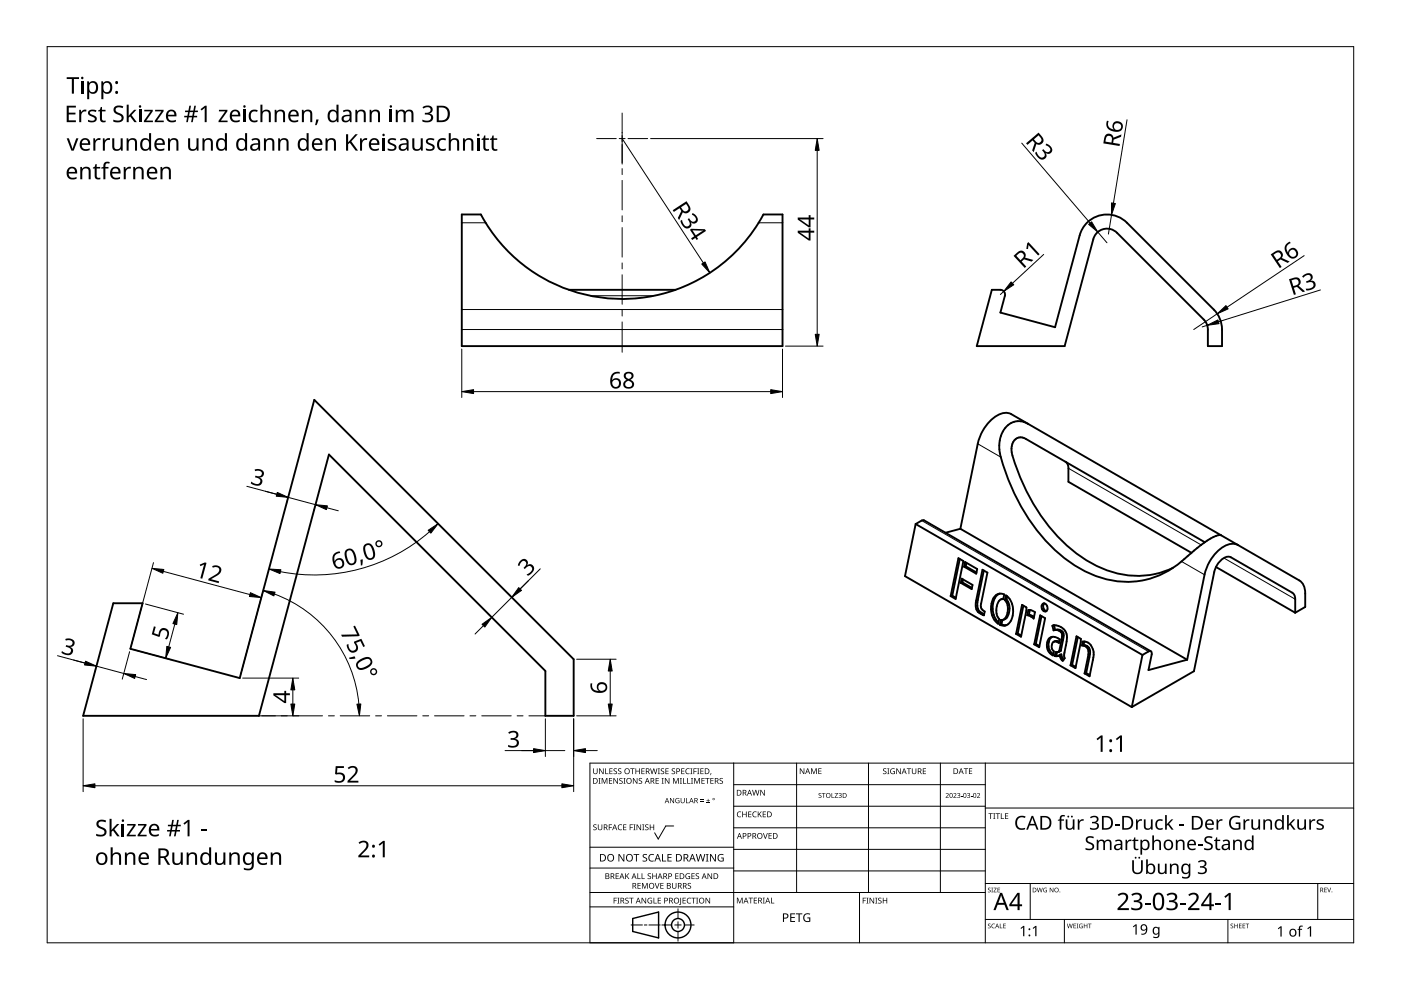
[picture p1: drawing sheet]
<svg xmlns="http://www.w3.org/2000/svg" width="297mm" height="210mm" viewBox="0 0 297 210" stroke-linecap="round" stroke-linejoin="round" font-family="sans-serif">
<path d="M66.6 84.8l55 55v12h-6v-9.5l-45.9-45.9-14.8 55.4h-37.3l6.4-23.9h6.2l-2.6 9.7 23.2 6.2z" fill="none" stroke="#000" stroke-width=".4"/>
<g fill="none" stroke="#000" stroke-width=".21">
<path d="M54.9 151.8h3.5M59.6 151.8h1.3M62.1 151.8h6.3M69.6 151.8h1.3M72.1 151.8h6.3M79.6 151.8h1.3M82.1 151.8h6.3M89.6 151.8h1.3M92.1 151.8h6.3M99.6 151.8h1.3M102.1 151.8h6.3M109.6 151.8h1.3"/>
<path d="M112.1 151.8h3.5"/>
</g>
<g fill="none" stroke="#000" stroke-width=".4">
<path d="M161.8 45.5h4.1v27.9h-68v-27.9h4.1a34 34 0 0 0 59.9 0M120.6 61.4h22.6M210.3 61.4l1.9 .1a1 1 0 0 1 .9 1.2l-1 3.6 11.6 3.1 5.2-19.5a6 6 0 0 1 10-2.7l18.9 18.9 .7 1.2 .4 1.2 .2 1.4v3.5h-3v-4l-.6-1.3-18.7-18.7a3 3 0 0 0-5 1.3l-6.1 22.7h-18.6zM218 89.9a3.8 3.8 0 0 0-5.8 2.5 7.6 7.6 0 0 0 0 4.5 40.3 40.3 0 0 0 14.9 22.5 19.5 19.5 0 0 0 17.5 3 25.8 25.8 0 0 0 7.9-5.1l.1-.1M225.9 97.9a1.5 1.5 0 0 1 .6 1.4v2.9l26.1 15M194.1 111.1l1.3-.7 .5-.1 48.1 27.8M194.1 111.1l-2.2 11.1 48.1 27.7M194.1 111.1l48.1 27.8M203.2 118.3l1.1 .7-1.7 8-1-.6zM203.5 118.5l-1.6 7.8M203.6 112.1l3.7-18a9.1 9.1 0 0 1 5.2-6.5h1.3l.6 .2 61.1 35.3a3 3 0 0 1 1.2 2.7v2.9l-2.1 1.2M203.6 112.1l48.1 27.8"/>
<path d="M203.6 112.1l-3.1 .9M204.6 119.2l2.6 1.4-.2 1-2.6-1.4zM204.9 119.3l-.1 .8M255.4 115l-2.8 2.2M255.5 115l-38-21.9a2.01 2.01 0 0 0-2.2 0 2.01 2.01 0 0 0-.8 2v.8a41.2 41.2 0 0 0 13.5 21.2 20.4 20.4 0 0 0 17.5 4.5l3.3-1.2M258.9 113.5a5.6 5.6 0 0 0-3.5 1.5M262.5 115.6a3.7 3.7 0 0 0-4.1 1 9.9 9.9 0 0 0-3 5.3l-3.7 18M201.9 126.3l.8 .4M201.9 126.3l-.3 .1M203.9 122.7l2.3 1.3-.2 .9-2.3-1.3zM204 123.5l-.3 .1M204 123.5l2.1 1.2"/>
<path d="M204.2 122.9l-.2 .6M204.8 120.1l2.2 1.3M204.8 120.1l-.4 .1M207.4 129.8l1 .6M207.4 129.8a2.77 2.77 0 0 1-.4-2.5l1.3-6.5 1.1 .6-1.4 6.6a1.31 1.31 0 0 0 .8 1.7l-.2 .8-.2-.1M207.7 129.7l1 .5M207.7 129.7l-.3 .1M208.6 121l-1.4 6.7a2.43 2.43 0 0 0 .5 2M208.6 130.3l-.2 .1M211.9 125.9a3.8 3.8 0 0 0-1.2 4.4l.3 .8 .7 .8M211.9 125.9a2.55 2.55 0 0 0-1.8 2.7 4 4 0 0 0 1.5 3.7l.3-1.1a3.2 3.2 0 0 1 .3-4.1l.1-.1M211.9 125.9l1 .1-.2 1.1-.4-.1"/>
<path d="M212.3 132.4l-.3 .1M212.3 132.4l.9 .2M212.5 131.4l-.2 1M212.5 131.4h-.3l-.2 1.1M212.6 131.4h-.1M212.7 126.9l-.4 .1M212.9 131.3l-.3 .1M213.1 127.3a3.1 3.1 0 0 1-.3 4.1h-.2M213.4 127.2l-.3 .1M213.4 127.2a3.1 3.1 0 0 1-.3 4.1h-.2M213.5 126.5l-.1 .7M213.6 126.4a4.3 4.3 0 0 1 .1 6 1.59 1.59 0 0 1-1.7 .1"/>
<path d="M213.6 126.4l-.3-.2-.2 1.1M215.8 134.3l.7 .4M215.8 134.3l-.4 .1M216.7 128.2l.9 .6v.7l-1.1 5.5-1.1-.6zM217 128.4l-1.2 5.9M217.8 130.4l.8 .3M217.8 130.4l.2-1.1 .6 .1 .8 .4-.2 1.4-.6-.5M218.1 130.3l-.3 .1M218.1 130.3l.8 .3M218.4 129.3l-.3 1M218.9 130.6l.3 .2M218.9 130.6l-.3 .1"/>
<path d="M219.6 136.5l.8 .5M219.6 136.5l-.3 .1M220.5 130.5l1.1 .6-1.3 6.1-1-.6zM220.8 130.6l-1.2 5.9M221 128.1a.66 .66 0 0 1 .8-.1 .66 .66 0 0 1 .3 .7 .66 .66 0 0 1-.5 1 .66 .66 0 0 1-.8-.8zM221.4 127.9a1.01 1.01 0 0 0 .4 1.7M223.1 135a1.5 1.5 0 0 0-1.1 1.8 2.27 2.27 0 0 0 1.3 2.2l.1-.9a1.31 1.31 0 0 1 .1-2.1M223.1 135l.7 .1 .9 .5-.2 .7-1-.3M223.1 135a2.34 2.34 0 0 0 .2 3.7M223.1 132.7a2.63 2.63 0 0 1 3 3.6l-.5 2.4 .1 .9-.4 .5-.4-.5-.2-.8M223.1 132.7l.3 1 .2-.1M223.1 132.7l.4-.1 .2 1"/>
<path d="M223.5 136l.6-.1 .5 .2M223.6 133.6a1.33 1.33 0 0 1 1.3 .4 1.33 1.33 0 0 1 .2 1.4l-.5 2.7M223.6 133.6h.1M223.6 133.6a1.36 1.36 0 0 1 1.5 .2 1.36 1.36 0 0 1 .4 1.5l-.6 2.7M224 139l-.4 .1M224 139h.5M224.1 138.3l-.1 .7M224.1 138.3h-.3l-.2 .8M224.2 138.3h-.1M224.2 138.3h.1M224.5 139l-.9 .1M224.5 138.2l-.3 .1"/>
<path d="M224.6 138.2h-.1M224.6 138.1l-.4 .2M224.7 138.8l.3-.1 .5 1.2M224.7 138.8l-.2 .2M224.9 138l-.3 .1M224.9 138l-.3 .2M228.2 134.9l1 .5v.7l-1.2 5.6-1-.6zM228.5 135.1l-1.2 5.9M229.4 136.9a1.4 1.4 0 0 1 1.4 1.8M229.7 136.8a1.47 1.47 0 0 1 1.4 2.1l-.8 3.8M229.7 136.8l-.3 .1M229.9 136h-.3l-.2 .9"/>
<path d="M229.9 136a2.64 2.64 0 0 1 1.9 3.2l-.8 4.2-1-.6M229.9 136l-.2 .8M230.8 138.7l-.8 4.1M242.2 138.9l1.5-.8 .4 .1 .1 .6-.7 3.3 8.2-2.2M242.2 138.9l-2.2 11M257.8 120.2l16.8 9.7M274.6 129.9v-2.9a1.5 1.5 0 0 0-.6-1.3l-13-7.5a2.29 2.29 0 0 0-2.6 1.1l-.6 .9-.4 1.1-4.3 21-13.1 7.6M227.3 141l.8 .4M227.3 141l-.3 .1M230.3 142.7l.8 .4M230.3 142.7l-.3 .1"/>
</g>
<g fill="none" stroke="#000" stroke-width=".21">
<path d="M97.9 47.2h5.1M160.8 47.2h5.1M97.9 69.9h68M97.9 65.6h68M125.2 62.7h13.5M207.3 94.1l4.9 2.8M226.5 99.3l28.2 16.2M195.4 110.4l48.1 27.7M250.5 119l4.9 2.9M259.5 118.3l15.1 8.7M207.2 128.4l-.3 .1M207.2 127.7l-.3 .1"/>
<path d="M207.3 127.2l-.3 .1M207.4 129.1l-.4 .1M208 129.9h-.4M208.2 130l-.3 .1M208.5 130.2h-.4M210.5 129.1l-.4 .1M210.6 127.9l-.4 .1M210.7 130.3l-.4 .1M211 126.8l-.4 .1M211.2 131.4l-.4 .1M211.6 126.1h-.4M213.2 132.6l-.3 .1"/>
<path d="M213.4 131l-.3 .1M213.8 127.6l-.4 .1M213.9 129.8l-.3 .1M214 128.3l-.4 .1M214 129l-.3 .1M218.5 130.4l-.3 .1M221.2 128.4h-.4M221.3 129l-.4 .1M221.3 127.9l-.2 .1M221.6 129.5l-.3 .1M222.3 137l-.3 .1M222.4 136.1l-.4 .1"/>
<path d="M222.5 137.8l-.3 .1M222.7 135.3l-.3 .1M222.9 138.4l-.3 .1M223.3 138.9h-.2M223.9 135.9l-.3 .1M224.2 133.5l-.3 .1M224.3 136l-.3 .1M224.4 139.1h-.1M224.5 133.5l-.3 .1M224.6 138.2l-.4 .1M224.6 136.2h-.3M224.9 133.7l-.3 .1"/>
<path d="M225.1 139.1l-.3 .1M225.2 139.5l-.3 .1M225.3 133.9l-.4 .1M225.4 135.7l-.4 .1M225.4 139.8l-.3 .1M225.5 134.2l-.4 .1M225.5 134.8l-.3 .1M230.2 136.8l-.4 .1M230.5 137l-.3 .1M230.9 137.4l-.3 .1M231 139.3l-.4 .1M231.1 138.6l-.3 .1"/>
<path d="M231.1 137.9l-.3 .1"/>
</g>
<path d="M10 9.9h277v190h-277z" fill="none" stroke="#000" stroke-width=".21"/>
<g fill="none" stroke="#000" stroke-width=".21">
<path d="M125.1 179.6h30.5M142.8 175.1h-1.6l-1.6 2.8-.8-1.3M155.6 161.8v38.1h-30.5v-38.1h161.9M155.6 166.4h53.3M155.6 170.9h53.3M155.6 175.5h53.3M168.9 161.8v27.4M184.1 161.8v27.4M199.4 161.8v27.4M208.9 161.8v38.1M208.9 171.3h78.1M125.1 192.3h30.5"/>
<path d="M125.1 189.2h83.8M125.1 184h30.5M133.8 196.1h2.4M136.6 196.1h.6M137.6 196.1h2.4M140.3 196.1h2.1M143.1 196.1h1.3M143.7 192.7v2M143.7 195.4v1.4M143.7 197.5v2M145.1 196.1h2.1M155.6 180.1h53.3"/>
<path d="M155.6 184.7h53.3M182.2 189.2v10.7M208.9 194.9h78.1M208.9 187.3h78.1M218.4 187.3v7.6M225.7 194.9v5M260.3 194.9v5M279.4 187.3v7.6"/>
</g>
<g fill="#000">
<path d="M125.8 174.9l.5-.1h.2l-.1 .2a.25 .25 0 0 0-.3-.1 .25 .25 0 0 0 0 .4 .4 .4 0 0 1 .4 .3 .4 .4 0 0 1-.2 .5 .4 .4 0 0 1-.5-.3v.1a.27 .27 0 0 0 .5 0 .27 .27 0 0 0-.1-.4l-.4-.2zM125.8 162.9h.1v.8a.32 .32 0 0 0 .3 .3 .32 .32 0 0 0 .3-.3v-.8h.2v.8a.47 .47 0 0 1-.5 .4 .47 .47 0 0 1-.4-.4zM126.9 165h.4l-.1 .1v1l.1 .1h-.4l.1-.1v-1zM126.8 174.8h.1v.8a.32 .32 0 0 0 .3 .3 .32 .32 0 0 0 .3-.3v-.8h.2v.8a.47 .47 0 0 1-.5 .4 .47 .47 0 0 1-.4-.4zM127 162.9h.2l.6 1v-1h.2v1.2h-.2l-.7-1 .1 1h-.2zM127.6 165h.2l.4 1 .4-1h.2v1.2h-.2v-1.1l-.4 1.1h-.1l-.4-1.1v1.1h-.1zM128.3 162.9h.2v1.1h.5v.1h-.7zM129.1 174.8h.7v.1h-.6v.5h.5v.1h-.5v.5h-.1zM129.1 165h.7v.1h-.5v.4h.5v.1h-.5v.4h.5v.2h-.7zM129.2 162.9h.7v.1h-.5v.4h.4v.2h-.4v.4h.5v.1h-.7zM130.1 163l.5-.1 .2 .1v.1a.25 .25 0 0 0-.4-.1 .25 .25 0 0 0 0 .4 .4 .4 0 0 1 .4 .3 .4 .4 0 0 1-.2 .5 .4 .4 0 0 1-.5-.3v.1a.27 .27 0 0 0 .5 0 .27 .27 0 0 0-.1-.4l-.4-.2zM130.1 165h.1l.7 1v-1h.1v1.2h-.2l-.6-1v1h-.1z"/>
<path d="M131.1 175l.5-.2 .3 .1-.1 .1a.49 .49 0 0 0-.7 .4 .49 .49 0 0 0 .8 .4 .57 .57 0 0 1-.8 0 .57 .57 0 0 1 0-.8zM131.1 163l.4-.1 .2 .1v.1a.25 .25 0 0 0-.4-.1 .25 .25 0 0 0 0 .4 .4 .4 0 0 1 .5 .3 .4 .4 0 0 1-.3 .5 .4 .4 0 0 1-.5-.3l.1 .1a.27 .27 0 0 0 .4 0 .27 .27 0 0 0-.1-.4l-.3-.2zM131.3 165.1l.5-.2 .2 .1v.1a.25 .25 0 0 0-.4-.1 .25 .25 0 0 0 0 .4 .4 .4 0 0 1 .4 .3 .4 .4 0 0 1-.2 .5 .4 .4 0 0 1-.5-.2h.1a.27 .27 0 0 0 .4 .1 .27 .27 0 0 0-.1-.4l-.4-.3zM132.2 165h.4l-.1 .1v1l.1 .1h-.4l.1-.1v-1zM132.1 174.8h.7v.1h-.5v.4h.5v.1h-.5v.5h.5v.1h-.7zM133.5 174.8h.7v.1h-.5v.5h.5v.1h-.5v.5h-.2zM133.6 162.9h.9v.1h-.3v1.1h-.2v-1.1h-.4zM134.3 174.8h.4l-.1 .1v1l.1 .1h-.4l.1-.1v-1zM134.2 165h.2l.6 1v-1h.2v1.2h-.2l-.7-1v1h-.1zM134.7 162.9h.2v.5h.6v-.5h.2v1.2h-.2v-.5h-.6v.5h-.2zM135 174.8h.1l.7 1v-1h.1v1.2h-.2l-.6-1v1h-.1zM135.5 165.1l.4-.2 .2 .1v.1a.25 .25 0 0 0-.4-.1 .25 .25 0 0 0 0 .4 .4 .4 0 0 1 .5 .3 .4 .4 0 0 1-.3 .5 .4 .4 0 0 1-.5-.2h.1a.27 .27 0 0 0 .4 .1 .27 .27 0 0 0-.1-.4l-.3-.3z"/>
<path d="M136.2 174.8h.4l-.1 .1v1l.1 .1h-.4l.1-.1v-1zM136 162.9h.7v.1h-.6v.4h.5v.2h-.5v.4h.6v.1h-.7zM136.8 174.9l.4-.1h.3l-.1 .2a.25 .25 0 0 0-.3-.1 .25 .25 0 0 0 0 .4 .4 .4 0 0 1 .4 .3 .4 .4 0 0 1-.3 .5 .4 .4 0 0 1-.4-.3v.1a.27 .27 0 0 0 .5 0 .27 .27 0 0 0-.1-.4l-.4-.2zM137.8 174.8h.1v.5h.6v-.5h.2v1.2h-.2v-.6h-.6v.6h-.1zM137.8 162.9h.2l.3 1 .2-1h.2l.3 1 .2-1h.2l-.3 1.2h-.2l-.3-1-.3 1h-.1zM139 165h.7v.1h-.5v.4h.4v.1h-.4v.4h.5v.2h-.7zM139.5 162.9h.4l-.1 .1v1l.1 .1h-.4l.1-.1v-1zM140.3 165h.4l-.1 .1v1l.1 .1h-.4l.1-.1v-1zM140.1 163l.5-.1 .2 .1v.1a.25 .25 0 0 0-.4-.1 .25 .25 0 0 0 0 .4 .4 .4 0 0 1 .4 .3 .4 .4 0 0 1-.2 .5 .4 .4 0 0 1-.5-.3l.1 .1a.27 .27 0 0 0 .4 0 .27 .27 0 0 0-.1-.4l-.4-.2zM141.1 162.9h.7v.1h-.6v.4h.5v.2h-.5v.4h.6v.1h-.7zM141 165h.1l.7 1v-1h.1v1.2h-.2l-.6-1v1h-.1zM142.1 169.2h.1l.6 .9v-.9h.1v1.1h-.1l-.6-.9v.9h-.1z"/>
<path d="M142.5 163l.4-.1 .2 .1v.1a.25 .25 0 0 0-.4-.1 .25 .25 0 0 0 0 .4 .4 .4 0 0 1 .4 .3 .4 .4 0 0 1-.2 .5 .4 .4 0 0 1-.5-.3l.1 .1a.27 .27 0 0 0 .4 0 .27 .27 0 0 0-.1-.4l-.4-.2zM142.7 165h.2l.4 1 .4-1h.2v1.2h-.1v-1.1l-.4 1.1h-.2l-.4-1.1v1.1h-.1zM143.3 169.3l.5-.1 .3 .1-.1 .1a.45 .45 0 0 0-.7 .3 .45 .45 0 0 0 .6 .5v-.4h-.2v-.1h.4v.6a.6 .6 0 0 1-.8-.2 .6 .6 0 0 1 0-.8zM144.1 165h.5l-.2 .1v1l.2 .1h-.5l.2-.1v-1zM144.8 165h.2v1h.5v.2h-.7zM144.4 162.9h.7v.1h-.5v.4h.5v.2h-.5v.4h.5v.1h-.7zM144.3 169.2h.2v.7a.28 .28 0 0 0 .2 .3 .28 .28 0 0 0 .3-.3v-.7h.2v.7a.42 .42 0 0 1-.5 .4 .42 .42 0 0 1-.4-.4zM145.4 169.2h.2v1h.5v.1h-.7zM145.7 165h.2v1h.5v.2h-.7zM145.5 163.1l.4-.2 .3 .1v.1a.49 .49 0 0 0-.7 .4 .49 .49 0 0 0 .7 .5 .57 .57 0 0 1-.8-.1 .57 .57 0 0 1 0-.8zM146.4 162.9h.4l-.1 .1v1l.1 .1h-.4l.1-.1v-1zM146.5 165h.4l-.1 .1v1l.1 .1h-.4l.1-.1v-1z"/>
<path d="M147 162.9h.7v.1h-.5v.5h.5v.1h-.5v.5h-.2zM147.2 165h.2l.4 1 .4-1h.2v1.2h-.2l.1-1.1-.5 1.1h-.1l-.4-1.1v1.1h-.1zM147.8 162.9h.5l-.2 .1v1l.2 .1h-.5l.2-.1v-1zM148.5 169.9h.7v.1h-.7zM148.5 169.5h.7v.2h-.7zM148.5 162.9h.7v.1h-.6v.4h.5v.2h-.5v.4h.6v.1h-.7zM148.7 165h.7v.1h-.5v.4h.5v.1h-.5v.4h.5v.2h-.7zM149.8 170.2h.7v.1h-.7zM149.5 165h.9v.1h-.3v1.1h-.2v-1.1h-.4zM150.1 169.4l.1 .3h.3l-.3 .1v.3l-.1-.3h-.3l.3-.1zM150.7 163.9h.1l-.2 .4zM150.6 165h.7v.1h-.5v.4h.5v.1h-.5v.4h.5v.2h-.7z"/>
<path d="M152.6 165.1l.4-.2 .3 .1-.1 .1a.25 .25 0 0 0-.4-.1 .25 .25 0 0 0 0 .4 .4 .4 0 0 1 .5 .3 .4 .4 0 0 1-.3 .5 .4 .4 0 0 1-.5-.2h.1a.27 .27 0 0 0 .5 .1 .27 .27 0 0 0-.1-.4l-.4-.3zM156.4 172.2l.4-.2 .4 .1-.1 .1a.49 .49 0 0 0-.7 .5 .49 .49 0 0 0 .7 .4 .57 .57 0 0 1-.8 0 .57 .57 0 0 1 0-.8zM157.4 172.1h.1v.5h.7v-.5h.1v1.2h-.1v-.6h-.7v.6h-.1zM158.6 172.1h.7v.1h-.5v.4h.5v.1h-.5v.4h.5v.2h-.7zM159.7 172.2l.4-.2 .3 .1v.1a.49 .49 0 0 0-.7 .5 .49 .49 0 0 0 .7 .4 .57 .57 0 0 1-.8 0 .57 .57 0 0 1 0-.8zM159.5 167.5h.1l.3 1 .3-1h.1l.3 1 .3-1h.1l-.3 1.2h-.2l-.3-1.1-.3 1.1h-.1zM160.7 172.1h.1v.6l.5-.6h.2l-.5 .5 .5 .7h-.1l-.5-.6-.1 .6h-.1zM161.8 176.6h.1l.4 1.1 .3-1.1h.2l-.5 1.2h-.1zM161.2 167.5h.2l.6 1v-1h.2v1.2h-.2l-.7-1v1h-.1zM161.7 172.1h.7v.1h-.5v.4h.5v.1h-.5v.4h.5v.2h-.7zM162.9 176.6h.7v.2h-.5v.3h.5v.2h-.5v.4h.5v.1h-.7zM169.6 162.9h.2l.6 1v-1h.1v1.2h-.1l-.7-1v1h-.1z"/>
<path d="M172 162.9h.2l.4 1 .3-1h.3v1.2h-.2v-1l-.4 1h-.1l-.4-1.1v1.1h-.1zM173.5 162.9h.7v.1h-.5v.4h.4v.1h-.4v.5h.5v.1h-.7zM173.6 168.2l.4-.1 .2 .1-.1 .1a.25 .25 0 0 0-.3-.1 .25 .25 0 0 0-.1 .4 .25 .25 0 0 0 .3 .1 .32 .32 0 0 1 0 .5 .32 .32 0 0 1-.5-.2 .25 .25 0 0 0 .4 .1 .25 .25 0 0 0 .1-.3l-.4-.3zM174.3 168.1h.7v.2h-.3v.9h-.1v-.9h-.3zM176.3 168.1h.1v1h.5v.1h-.6zM177 168.1h.7l-.6 1h.6v.1h-.7l.5-.9h-.5zM177.8 168.2a.32 .32 0 0 1 .5-.1 .32 .32 0 0 1 0 .5h-.1a.33 .33 0 0 1 .1 .6 .33 .33 0 0 1-.5-.2 .26 .26 0 0 0 .4 .1 .26 .26 0 0 0 0-.4l-.3-.1a.23 .23 0 0 0 .4-.1 .23 .23 0 0 0-.1-.3 .23 .23 0 0 0-.3 .1zM187.3 163l.4-.1 .2 .1v.1a.25 .25 0 0 0-.4-.1 .25 .25 0 0 0 0 .4 .4 .4 0 0 1 .5 .3 .4 .4 0 0 1-.3 .5 .4 .4 0 0 1-.5-.3l.1 .1a.27 .27 0 0 0 .4 0 .27 .27 0 0 0-.1-.4l-.3-.2zM188.1 162.9h.5l-.2 .1v1l.2 .1h-.5l.2-.1v-1zM188.9 163.1l.5-.2 .3 .1v.1a.5 .5 0 0 0-.8 .4 .5 .5 0 0 0 .7 .5v-.4h-.3v-.1h.4v.6a.66 .66 0 0 1-.8-.1 .66 .66 0 0 1 0-.9zM190 162.9h.2l.7 1-.1-1h.2v1.2h-.2l-.6-1v1h-.2zM192.3 162.9h.9v.1h-.4v1.1h-.2v-1.1h-.3z"/>
<path d="M193.3 162.9h.2v.8a.32 .32 0 0 0 .3 .3 .32 .32 0 0 0 .3-.3v-.8h.2v.8a.47 .47 0 0 1-.5 .4 .47 .47 0 0 1-.5-.4zM195.7 162.9h.6v.1h-.5v.4h.5v.2h-.5v.4h.5v.1h-.6zM200.5 168.3a.37 .37 0 0 1 .6 0 .37 .37 0 0 1-.2 .5l-.3 .3h.6v.1h-.7l.3-.4a.27 .27 0 0 0 .2-.4 .27 .27 0 0 0-.4-.1zM202.1 168.3a.37 .37 0 0 1 .6 0 .37 .37 0 0 1-.2 .5l-.2 .3h.5v.1h-.7l.3-.4a.27 .27 0 0 0 .3-.4 .27 .27 0 0 0-.5-.1zM202.9 168.2a.32 .32 0 0 1 .5-.1 .32 .32 0 0 1 0 .5 .33 .33 0 0 1 .1 .6 .33 .33 0 0 1-.6-.2 .26 .26 0 0 0 .4 .1 .26 .26 0 0 0 .1-.4l-.3-.1a.23 .23 0 0 0 .3-.1 .23 .23 0 0 0-.1-.3 .23 .23 0 0 0-.3 .1zM203.7 168.7h.4v.1h-.4zM204.3 162.9h1v.1h-.4v1.1h-.2v-1.1h-.4zM205 168.2a.32 .32 0 0 1 .5-.1 .32 .32 0 0 1 0 .5 .33 .33 0 0 1 .1 .6 .33 .33 0 0 1-.6-.2 .26 .26 0 0 0 .4 .1 .26 .26 0 0 0 .1-.4l-.3-.1a.23 .23 0 0 0 .3-.1 .23 .23 0 0 0-.1-.3 .23 .23 0 0 0-.3 .1zM205.8 168.7h.4v.1h-.4zM205.4 162.9h.7v.1h-.5v.4h.5v.1h-.5v.5h.5v.1h-.7zM207.1 168.3a.37 .37 0 0 1 .6 0 .37 .37 0 0 1-.2 .5l-.2 .3h.5v.1h-.7l.3-.4a.27 .27 0 0 0 .3-.4 .27 .27 0 0 0-.5-.1zM209.6 172.4h.9v.2h-.4v1h-.1v-1h-.4z"/>
<path d="M210.6 172.4h.4l-.1 .1v1l.1 .1h-.4l.1-.1v-1zM211.1 172.4h.9v.2h-.4v1h-.1v-1h-.4zM212.2 172.4h.2v1.1h.5v.1h-.7zM213.1 172.4h.7v.2h-.6v.3h.5v.2h-.5v.4h.6v.1h-.7zM215.6 173.4a1.63 1.63 0 0 1 1.9-.3l-.2 .3a1.14 1.14 0 0 0-1.4 .2 1.14 1.14 0 0 0-.2 1.4 1.11 1.11 0 0 0 1.6 .5v.3a1.52 1.52 0 0 1-1.9-.5 1.52 1.52 0 0 1 .2-1.9zM224.8 173l.8-.2 .2 .1-.1 .2a.46 .46 0 0 0-.6 .1 .46 .46 0 0 0-.1 .5h.6v.3h-.6v1.9h-.3v-1.9h-.4v-.2l.4-.1zM226 173.7h.3v1.4a.59 .59 0 0 0 .7 .5 .59 .59 0 0 0 .4-.7v-1.2h.4v2.2h-.3v-.3a.84 .84 0 0 1-1 .3 .84 .84 0 0 1-.5-.7zM228.5 173.7h.3l.1 .4 .3-.4h.6l-.1 .3-.4 .1-.4 .3v1.5h-.4zM230.3 177.6a1.38 1.38 0 0 1 1.6-.2l-.1 .4-.4-.2a.55 .55 0 0 0-.8 .3 .55 .55 0 0 0 .6 .7 .88 .88 0 0 1 .8 1.1 .88 .88 0 0 1-1.3 .6l-.6-.2v-.3l.2 .1a.82 .82 0 0 0 1.3-.4l-.1-.3-.4-.3a.88 .88 0 0 1-.8-1.3zM231.1 173.3a1.01 1.01 0 0 1 1.1-.4 1.01 1.01 0 0 1 .7 .9l-.2 .4-.4 .2a.82 .82 0 0 1 .7 1 .82 .82 0 0 1-1.1 .6l-.8-.2v-.3a.92 .92 0 0 0 1.5-.4 .75 .75 0 0 0-1.1-.5v-.3a.63 .63 0 0 0 .8-.1 .63 .63 0 0 0 .1-.8l-.6-.1-.5 .2zM236.4 174.7h1v.3h-1zM238.6 178h.3l.1 .4 .4-.3 .5-.1v.4h-.5l-.3 .3-.1 1.5h-.4z"/>
<path d="M240.5 177.5h.2v.5h.6v.3h-.6v1.3l.2 .4 .5-.1v.3a.67 .67 0 0 1-1-.6v-1.3h-.4v-.1l.4-.2zM240.9 173.7h.3v.4l.4-.4h.5v.3l-.5 .1-.3 .3-.1 1.5h-.3zM242.5 173.7h.4v1.4a.59 .59 0 0 0 .7 .5 .59 .59 0 0 0 .4-.7v-1.2h.4v2.2h-.3l-.1-.3a.84 .84 0 0 1-.9 .3 .84 .84 0 0 1-.6-.7zM245.2 174l.5-.3 .8 .1-.1 .3h-.1a.79 .79 0 0 0-1 .8 .79 .79 0 0 0 1.2 .6v.3a1.14 1.14 0 0 1-1.5-.3 1.14 1.14 0 0 1 .2-1.5zM247 172.8h.4v2l.9-1.1h.5l-.9 1 .9 1.2h-.4l-.8-1-.2 .2v.8h-.4zM250.1 174.7h1v.3h-1zM253.9 179h1v.3h-1zM255.5 177.6a1.38 1.38 0 0 1 1.6-.2l-.1 .4-.4-.2a.55 .55 0 0 0-.9 .3 .55 .55 0 0 0 .6 .7 .88 .88 0 0 1 .8 1.1 .88 .88 0 0 1-1.2 .6l-.6-.2v-.3l.2 .1a.82 .82 0 0 0 1.3-.4l-.2-.3-.4-.3a.88 .88 0 0 1-.7-1.3zM257.9 177.5h.2v.5h.6v.3h-.6v1.3l.2 .4 .4-.1v.3a.67 .67 0 0 1-1-.6v-1.3h-.3v-.1l.3-.2zM257.9 173.7h.3l.1 .4 .4-.4h.5v.3l-.5 .1-.3 .3-.1 1.5h-.4zM261 173.4a1.87 1.87 0 0 1 2-.3l-.2 .3a1.2 1.2 0 0 0-1.8 1 1.2 1.2 0 0 0 1.6 1.2v-.9h-.6v-.3h1v1.4a1.59 1.59 0 0 1-2.4-.9v-.1a1.66 1.66 0 0 1 .4-1.4zM263.6 173.7h.3l.1 .4 .4-.4h.5v.3l-.5 .1-.3 .3-.1 1.5h-.4z"/>
<path d="M265.3 173.7h.4v1.4a.59 .59 0 0 0 .7 .5 .59 .59 0 0 0 .4-.7v-1.2h.4v2.2h-.3l-.1-.3a.84 .84 0 0 1-.9 .3 .84 .84 0 0 1-.6-.7zM267.9 173.7h.2l.1 .3a.83 .83 0 0 1 .9-.3 .83 .83 0 0 1 .6 .8v1.4h-.4v-1.4a.59 .59 0 0 0-.7-.5 .59 .59 0 0 0-.4 .8v1.1h-.3zM272.9 172.8h.3v2l1-1.1h.4l-.9 1 1 1.2h-.4l-.8-1-.3 .2v.8h-.3zM275 173.7h.4v1.4a.59 .59 0 0 0 .7 .5 .59 .59 0 0 0 .4-.7v-1.2h.4v2.2h-.3v-.3a.84 .84 0 0 1-1 .3 .84 .84 0 0 1-.6-.7zM277.6 173.7h.3v.4l.4-.4h.6l-.1 .3-.5 .1-.3 .3v1.5h-.4zM279.3 173.9a1.29 1.29 0 0 1 1.4-.1l-.2 .3-.4-.1a.35 .35 0 0 0-.6 .1 .35 .35 0 0 0 .4 .5l.1 .1a.66 .66 0 0 1 .7 .7 .66 .66 0 0 1-.9 .6l-.7-.2v-.3l.7 .2 .5-.2v-.3l-.6-.3a.58 .58 0 0 1-.4-1zM130.1 190.3h.7v.2h-.5v.4h.4v.1h-.4v.6h-.2zM130.5 185.2h.7v.1h-.5v.4h.5v.1h-.5v.4h.5v.2h-.7zM130.9 190.3h.4l-.1 .2v.9l.1 .2h-.4l.1-.2v-.9zM131.1 181.1h.3l.8 1.3v-1.3h.2v1.6h-.3l-.8-1.4v1.4h-.2zM132.6 190.5l.4-.2 .3 .1-.1 .1a.25 .25 0 0 0-.4-.1 .25 .25 0 0 0 0 .4 .4 .4 0 0 1 .5 .3 .4 .4 0 0 1-.3 .5 .4 .4 0 0 1-.5-.2h.1a.27 .27 0 0 0 .5 .1 .27 .27 0 0 0-.1-.5l-.4-.2zM132.6 185.2h.1v.6l.6-.6h.1l-.5 .5 .5 .7h-.1l-.5-.6-.1 .6h-.1z"/>
<path d="M133.4 190.3h.9v.2h-.4v1.1h-.1v-1.1h-.4zM134.3 181.1h1.2v.2h-.5v1.4h-.2v-1.4h-.5zM135.1 185.2h.2v1h.5v.2h-.7zM135.2 187.2h.6v.1h-.5v.4h.5v.2h-.5v.4h.5v.1h-.6zM136 185.2h.2v1h.5v.2h-.7zM136.1 187.2h.2l.4 1 .4-1h.2v1.2h-.1v-1l-.4 1h-.2l-.4-1 .1 1h-.2zM136 190.3h.2l.7 1.1-.1-1.1h.2v1.3h-.2l-.6-1v1h-.2zM136.3 181.2l.3-.1h.6l-.2 .2a.33 .33 0 0 0-.5 .1 .33 .33 0 0 0 .4 .4 .49 .49 0 0 1 .3 .7 .49 .49 0 0 1-.8 .2l-.2-.1v-.2l.3 .1a.35 .35 0 0 0 .5-.2 .35 .35 0 0 0-.4-.4l-.3-.3zM137.4 190.5l.6-.2 .3 .1-.1 .1a.5 .5 0 0 0-.8 .4 .5 .5 0 0 0 .7 .5v-.3h-.3v-.2h.5v.6a.66 .66 0 0 1-.9-.1 .66 .66 0 0 1 0-.9zM137.4 185.3l.4-.2 .2 .1v.1a.25 .25 0 0 0-.4-.1 .25 .25 0 0 0 0 .4 .4 .4 0 0 1 .4 .3 .4 .4 0 0 1-.2 .5 .4 .4 0 0 1-.5-.2h.1a.27 .27 0 0 0 .4 .1 .27 .27 0 0 0-.1-.4l-.4-.3zM137.7 181.3l.5-.2h.5l-.1 .2a.63 .63 0 0 0-.9 .6 .63 .63 0 0 0 .9 .5v.2a.83 .83 0 0 1-1-.3 .83 .83 0 0 1 .1-1zM138.6 190.3h.1v1.1h.5v.2h-.6z"/>
<path d="M138.8 187.2h.2l.3 1.1 .4-1.1h.1l-.4 1.2h-.2zM138.3 185.2h.2v.5h.6v-.5h.1v1.2h-.1v-.6h-.6v.6h-.2zM139.5 190.3h.6v.2h-.5v.4h.5v.1h-.5v.4h.5v.2h-.6zM140.4 181.1h.2v1.4h.6v.2h-.8zM140 187.2h.7v.1h-.5v.4h.4v.2h-.4v.4h.5v.1h-.7zM141.5 181.1h.9v.2h-.7v.4h.7v.2h-.7v.6h.7v.2h-.9zM142.5 187.2h.1v.8a.32 .32 0 0 0 .4 .3 .32 .32 0 0 0 .3-.3v-.8h.1v.8a.47 .47 0 0 1-.5 .4 .47 .47 0 0 1-.4-.4zM143.2 185.2h.7v.1h-.6v.4h.5v.1h-.5v.4h.6v.2h-.7zM144.2 190.3h.2v1.3l-.1 .2-.3 .1v-.2l.2-.1zM144.7 190.3h.7v.2h-.5v.4h.5v.1h-.5v.4h.5v.2h-.7zM145.5 185.3l.4-.2 .4 .1-.1 .1a.5 .5 0 0 0-.7 .4 .5 .5 0 0 0 .7 .5v-.3h-.3v-.2h.4v.6a.66 .66 0 0 1-.9-.1 .66 .66 0 0 1 .1-.9zM145.8 190.5l.4-.2 .3 .1v.1a.49 .49 0 0 0-.7 .5 .49 .49 0 0 0 .7 .4 .57 .57 0 0 1-.8 0 .57 .57 0 0 1 0-.8z"/>
<path d="M145.9 187.3l.4-.1 .2 .1v.1a.25 .25 0 0 0-.4-.1 .25 .25 0 0 0 0 .4 .4 .4 0 0 1 .4 .3 .4 .4 0 0 1-.2 .5 .4 .4 0 0 1-.5-.3l.1 .1a.27 .27 0 0 0 .4 0 .27 .27 0 0 0-.1-.4l-.4-.2zM146.6 190.3h.9v.2h-.4v1.1h-.1v-1.1h-.4zM146.6 185.2h.7v.1h-.5v.4h.5v.1h-.5v.4h.5v.2h-.7zM147.6 190.3h.4l-.1 .2v.9l.1 .2h-.4l.1-.2v-.9zM147.5 185.3l.5-.2 .2 .1v.1a.25 .25 0 0 0-.4-.1 .25 .25 0 0 0 0 .4 .4 .4 0 0 1 .4 .3 .4 .4 0 0 1-.2 .5 .4 .4 0 0 1-.5-.2h.1a.27 .27 0 0 0 .4 .1 .27 .27 0 0 0-.1-.4l-.4-.3zM147.5 181.1h.2l.4 1.3 .3-1.3h.2l.4 1.3 .3-1.3h.2l-.4 1.6h-.2l-.4-1.4-.3 1.4h-.2zM149.7 181.1h.5l-.2 .1v1.3l.2 .2h-.5l.1-.2v-1.3zM149.6 190.3h.2l.6 1.1v-1.1h.2v1.3h-.2l-.7-1v1h-.1zM150 185.2h.2l.6 1v-1h.2v1.2h-.2l-.7-1 .1 1h-.2zM150.5 181.1h.3l.8 1.3v-1.3h.2v1.6h-.3l-.8-1.4v1.4h-.2zM152.3 181.3l.8-.2h.3l-.1 .2a.65 .65 0 0 0-1 .5 .65 .65 0 0 0 .9 .7v-.5h-.3v-.2h.5v.8a.86 .86 0 0 1-1.1-.2 .86 .86 0 0 1 0-1.1zM156.2 190.3h.3l.3 1 .4-1h.3v1.2h-.2v-1l-.4 1h-.1l-.4-1v1h-.2z"/>
<path d="M158.7 190.3h.9v.2h-.3v1h-.2v-1h-.4zM159.8 190.3h.7v.2h-.5v.3h.5v.2h-.5v.4h.5v.1h-.7zM161.7 190.3h.5l-.2 .2v.9l.2 .1h-.5l.2-.1v-.9zM163.5 190.3h.1v1.1h.6v.1h-.7zM167.5 193.7h1.1v.2h-.8v.5h.7v.2h-.7v.7h.8v.2h-1.1zM168.7 193.7h1.4v.2h-.6v1.6h-.2v-1.6h-.6zM170.5 193.9l.9-.3 .4 .1-.1 .2a.75 .75 0 0 0-1.2 .6 .75 .75 0 0 0 1.1 .8v-.6h-.4v-.2h.6v.9a1 1 0 0 1-1.3-.2 1 1 0 0 1 0-1.3zM182.9 190.3h.7v.2h-.5v.4h.5v.1h-.5v.6h-.2zM183.7 190.3h.4l-.1 .2v.9l.1 .2h-.4l.1-.2v-.9zM184.4 190.3h.1l.7 1v-1h.1v1.3h-.1l-.7-1v1h-.1zM185.6 190.3h.4l-.1 .2v.9l.1 .2h-.4l.1-.2v-.9zM186.2 190.5l.5-.2 .2 .1v.1a.25 .25 0 0 0-.4-.1 .25 .25 0 0 0 0 .4 .4 .4 0 0 1 .4 .3 .4 .4 0 0 1-.2 .5 .4 .4 0 0 1-.5-.2 .27 .27 0 0 0 .5 .1 .27 .27 0 0 0-.1-.5l-.4-.2z"/>
<path d="M187.2 190.3h.1v.6h.6v-.6h.2v1.3h-.2v-.6h-.6v.6h-.1zM209.5 188.3l.3-.1 .2 .2a.24 .24 0 0 0-.3-.1 .24 .24 0 0 0-.1 .3 .24 .24 0 0 0 .3 .1 .31 .31 0 0 1 0 .5 .31 .31 0 0 1-.5-.2 .23 .23 0 0 0 .4 .2 .23 .23 0 0 0 0-.4l-.3-.2zM209.5 195.9l.3-.1 .2 .2a.24 .24 0 0 0-.3-.1 .24 .24 0 0 0-.1 .3 .24 .24 0 0 0 .3 .1 .31 .31 0 0 1 0 .5 .31 .31 0 0 1-.5-.1 .23 .23 0 0 0 .4 .1 .23 .23 0 0 0 0-.4l-.3-.2zM210.2 188.2h.3l-.1 .1 .1 .9h-.3l.1-.1zM210.3 196l.4-.2 .2 .1v.1a.39 .39 0 0 0-.6 .3 .39 .39 0 0 0 .6 .4 .46 .46 0 0 1-.7-.1 .46 .46 0 0 1 .1-.6zM210.7 188.2h.6l-.5 .9h.5v.1h-.7l.5-.9h-.4zM212 195.8h.1v.9l.4 .1h-.5zM211.5 188.2h.5l-.4 .1v.3h.4l-.4 .1v.4l.4 .1h-.5zM212.7 195.8h.5l-.4 .1v.3h.4l-.4 .2v.3l.4 .1h-.5zM216.4 196.8l.6-.5h.2v2.2h-.3v-1.9l-.4 .4zM218.9 196.8l.6-.5h.3v2.2h-.3v-1.9l-.4 .4zM219.8 188.2h.2l.2 .8 .2-.8h.1l.2 .8 .2-.8h.2l-.3 1h-.1l-.2-.8-.3 .8h-.1z"/>
<path d="M221.3 188.3h.7h-.1a.4 .4 0 0 0-.6 .4 .4 .4 0 0 0 .6 .4v-.3l-.3-.1h.4v.5a.53 .53 0 0 1-.7-.2 .53 .53 0 0 1 0-.7zM222.6 188.2h.1l.5 .8v-.8h.1v1h-.1l-.5-.8v.8h-.1zM226.2 195.8h.1l.2 .9 .3-.9h.1l.2 .9 .2-.9h.1l-.2 1h-.1l-.3-.8-.2 .8h-.1zM227.6 195.8h.5l-.4 .1v.3h.4l-.4 .2v.3l.4 .1h-.5zM228.3 195.8h.3l-.1 .1 .1 .9h-.3l.1-.1zM228.9 196l.7-.1-.2 .1a.4 .4 0 0 0-.5 .3 .4 .4 0 0 0 .5 .4v-.3l-.2-.1h.4v.5a.53 .53 0 0 1-.7-.1 .53 .53 0 0 1 0-.7zM229.8 195.8h.1v.4h.5v-.4h.1v1h-.1v-.4h-.5v.4h-.1zM230.7 195.8h.7l-.3 .1v.9h-.1v-.9zM232.5 178h.3l.1 .3a.83 .83 0 0 1 1.3 .1 .78 .78 0 0 1 .9-.4 .78 .78 0 0 1 .6 .8v1.4h-.4v-1.4a.54 .54 0 0 0-.6-.5 .54 .54 0 0 0-.4 .7v1.2h-.4v-1.4a.55 .55 0 0 0-.7-.5 .55 .55 0 0 0-.3 .8v1.1h-.4zM237 189.7a1.21 1.21 0 0 1 1.4-.4 1.21 1.21 0 0 1 .8 1.2l-.4 .7-1.3 1.4h1.8v.4h-2.4v-.4l1.2-1.2a1.03 1.03 0 0 0 .3-1.7h-.5l-.7 .3zM240.2 196.4l.6-.4h.2v2.2h-.3l.1-1.9-.5 .3zM239.9 189.6a1.3 1.3 0 0 1 1.3-.4 1.3 1.3 0 0 1 .9 1 .89 .89 0 0 1-.7 .9 .97 .97 0 0 1 .9 1 .97 .97 0 0 1-1.1 .9l-1.4-.2v-.4a1.29 1.29 0 0 0 2-.3 .74 .74 0 0 0-1.1-.8h-.3v-.4a.85 .85 0 0 0 .9-.1 .85 .85 0 0 0 .3-.8 1.07 1.07 0 0 0-1.5 0z"/>
<path d="M240 182.4h.4v1.9a.76 .76 0 0 0 .8 .7 .76 .76 0 0 0 .7-.7v-1.9h.4v1.9a1.12 1.12 0 0 1-1.1 1 1.12 1.12 0 0 1-1.2-1zM242.7 191.4h1.3v.4h-1.3zM244.3 177.1h.4l-.1 1.2a.84 .84 0 0 1 1-.3 .84 .84 0 0 1 .6 .8v1.4h-.4v-1.4a.59 .59 0 0 0-.7-.5 .59 .59 0 0 0-.4 .8v1.1h-.4zM245.5 183.1h.4v1.4a.59 .59 0 0 0 .7 .5 .59 .59 0 0 0 .4-.7v-1.2h.3v2.2h-.2l-.1-.3a.84 .84 0 0 1-.9 .3 .84 .84 0 0 1-.6-.7zM248 183.1h.3l.1 .3a.83 .83 0 0 1 .9-.3 .83 .83 0 0 1 .6 .8v1.4h-.4v-1.4a.59 .59 0 0 0-.7-.5 .59 .59 0 0 0-.4 .8v1.1h-.4zM247.3 189.6a1.3 1.3 0 0 1 1.3-.4 1.3 1.3 0 0 1 1 1 .89 .89 0 0 1-.8 .9 .97 .97 0 0 1 .9 1 .97 .97 0 0 1-1.1 .9l-1.3-.2v-.4a1.29 1.29 0 0 0 1.9-.3 .74 .74 0 0 0-1-.8h-.3v-.4a.85 .85 0 0 0 .9-.1 .85 .85 0 0 0 .3-.8 1.07 1.07 0 0 0-1.5 0zM250.2 191.4h1.2v.4h-1.2zM249.3 178h.3v.3a.83 .83 0 0 1 1-.3 .83 .83 0 0 1 .5 .8v1.4h-.3v-1.4a.59 .59 0 0 0-.7-.5 .59 .59 0 0 0-.4 .8v1.1h-.4zM251.9 189.7a1.21 1.21 0 0 1 1.4-.4 1.21 1.21 0 0 1 .8 1.2l-.3 .7-1.3 1.4h1.8v.4h-2.4v-.4l1.1-1.2a1.03 1.03 0 0 0 .3-1.7h-.5l-.6 .3zM254 182.7a1.01 1.01 0 0 1 1.1-.4 1.01 1.01 0 0 1 .7 .9l-.2 .4-.4 .2a.82 .82 0 0 1 .7 1 .82 .82 0 0 1-1.1 .5l-.8-.1v-.3a.92 .92 0 0 0 1.5-.4 .75 .75 0 0 0-1.1-.5v-.3a.63 .63 0 0 0 .8-.1 .63 .63 0 0 0 .1-.8l-.6-.1-.5 .2zM257.7 191.4h1.2v.4h-1.2zM259.6 190.1l1-.8h.3v3.7h-.4v-3.2l-.7 .6z"/>
<path d="M260.9 195.9l.4-.1 .1 .2a.24 .24 0 0 0-.3-.1 .24 .24 0 0 0-.1 .3 .24 .24 0 0 0 .4 .1 .31 .31 0 0 1-.1 .5 .31 .31 0 0 1-.4-.1 .23 .23 0 0 0 .3 .1 .23 .23 0 0 0 .1-.4l-.4-.2zM261.7 195.8h.1v.4h.5v-.4h.1v1h-.1v-.4h-.5v.4h-.1zM261.4 178h.3l.1 .3a.83 .83 0 0 1 .9-.3 .83 .83 0 0 1 .6 .8v1.4h-.4v-1.4a.59 .59 0 0 0-.7-.5 .59 .59 0 0 0-.4 .8v1.1h-.4zM262.7 195.8h.5l-.4 .1v.3h.4l-.4 .2v.3l.4 .1h-.5zM263.5 195.8h.5l-.4 .1v.3h.4l-.4 .2v.3l.4 .1h-.5zM264.1 195.8h.7l-.3 .1v.9h-.1v-.9zM270.9 196.9l.6-.5h.2v2.2h-.2v-1.9l-.4 .3zM275.5 196.4l.7-.1v.2h-.4l-.1 .2-.1 .2h.5v.2h-.5v1.5h-.2v-1.5h-.3l.3-.2zM277.2 196.9l.6-.5h.2v2.2h-.3v-1.9l-.4 .3zM280.8 188.2h.5l-.4 .1v.3h.4l-.4 .1v.4l.4 .1h-.5zM281.4 188.2h.1l.3 .8 .3-.8h.1l-.3 1h-.2z"/>
<path d="M125.7 165h.4a.61 .61 0 0 1 .6 .6 .61 .61 0 0 1-.6 .6h-.4zM125.9 165.1v.9h.2a.48 .48 0 0 0 .5-.4 .48 .48 0 0 0-.5-.5z"/>
<path d="M128 174.8h.3a.35 .35 0 0 1 .5 .2 .35 .35 0 0 1-.3 .5l.4 .5h-.2l-.3-.5h-.2v.5h-.2zM128.2 174.9v.5h.1a.23 .23 0 0 0 .3-.2 .23 .23 0 0 0-.3-.3z"/>
<path d="M130.3 174.8h.1l.5 1.2h-.2l-.1-.4h-.5l-.2 .4h-.1zM130.3 175l-.2 .5h.4z"/>
<path d="M132.3 163.5a.61 .61 0 0 1 1.2 0 .61 .61 0 0 1-1.2 0zM132.6 163.5a.45 .45 0 0 0 .8 0 .45 .45 0 0 0-.8 0z"/>
<path d="M132.7 165.6a.61 .61 0 0 1 1.2 0 .61 .61 0 0 1-1.2 0zM133 165.6a.45 .45 0 0 0 .9 0 .45 .45 0 0 0-.9 0z"/>
<path d="M136.9 162.9h.4a.35 .35 0 0 1 .4 .3 .35 .35 0 0 1-.2 .4l.3 .5h-.2l-.3-.5h-.2v.5h-.2zM137.1 163v.5h.2a.23 .23 0 0 0 .3-.2 .23 .23 0 0 0-.3-.3z"/>
<path d="M137.2 165h.1l.5 1.2h-.2l-.1-.4h-.5l-.2 .4h-.1zM137.2 165.1l-.2 .6h.4z"/>
<path d="M137.9 165h.4a.35 .35 0 0 1 .4 .2 .35 .35 0 0 1-.2 .4l.3 .6h-.2l-.3-.5h-.2v.5h-.2zM138.1 165.1v.4h.2a.23 .23 0 0 0 .3-.2 .23 .23 0 0 0-.3-.2z"/>
<path d="M141.4 169.2h.1l.4 1.1h-.1l-.2-.3h-.4l-.1 .3h-.2zM141.4 169.3l-.2 .5h.4z"/>
<path d="M143.4 162.9h.3a.41 .41 0 0 1 .5 .5 .41 .41 0 0 1-.6 .3v.4h-.2zM143.6 163v.5a.29 .29 0 0 0 .4-.2 .29 .29 0 0 0-.4-.3z"/>
<path d="M146.5 169.2h.2l.4 1.1h-.2l-.1-.3h-.4l-.2 .3h-.1zM146.6 169.3l-.2 .5h.4z"/>
<path d="M147.2 169.2h.3a.31 .31 0 0 1 .4 .2 .31 .31 0 0 1-.2 .4l.3 .5h-.2l-.2-.5h-.2v.5h-.2zM147.4 169.3v.4h.1a.21 .21 0 0 0 .3-.2 .21 .21 0 0 0-.3-.2z"/>
<path d="M149.4 162.9h.4a.61 .61 0 0 1 .6 .6 .61 .61 0 0 1-.6 .6h-.4zM149.6 163v1h.2a.48 .48 0 0 0 .4-.5 .48 .48 0 0 0-.4-.5z"/>
<path d="M151.1 169.4a.24 .24 0 0 1 .4 0 .24 .24 0 0 1-.4 0zM151.2 169.4a.14 .14 0 0 0 .2 0 .14 .14 0 0 0-.2 0z"/>
<path d="M151.6 165h.3a.35 .35 0 0 1 .4 .2 .35 .35 0 0 1-.2 .4l.3 .6h-.2l-.2-.5h-.3v.5h-.1zM151.7 165.1v.4h.2a.23 .23 0 0 0 .3-.2 .23 .23 0 0 0-.3-.2z"/>
<path d="M156.7 176.6h.1l.5 1.2h-.1l-.2-.3h-.5l-.1 .3h-.2zM156.8 176.8l-.2 .5h.4z"/>
<path d="M156.2 167.5h.4a.61 .61 0 0 1 .6 .6 .61 .61 0 0 1-.6 .6h-.4zM156.4 167.6v1h.1a.48 .48 0 0 0 .5-.5 .48 .48 0 0 0-.4-.5z"/>
<path d="M157.5 167.5h.3a.35 .35 0 0 1 .4 .2 .35 .35 0 0 1-.2 .4l.3 .6h-.1l-.3-.5h-.3v.5h-.1zM157.6 167.6v.5h.2a.23 .23 0 0 0 .3-.3 .23 .23 0 0 0-.3-.2z"/>
<path d="M157.5 176.6h.3a.41 .41 0 0 1 .5 .5 .41 .41 0 0 1-.7 .3v.4h-.1zM157.6 176.8v.4a.29 .29 0 0 0 .5-.2 .29 .29 0 0 0-.5-.2z"/>
<path d="M158.5 176.6h.3a.41 .41 0 0 1 .5 .5 .41 .41 0 0 1-.6 .3v.4h-.2zM158.7 176.8v.4a.29 .29 0 0 0 .4-.2 .29 .29 0 0 0-.4-.2z"/>
<path d="M158.8 167.5h.2l.5 1.2h-.2l-.2-.4h-.4l-.2 .4h-.1zM158.9 167.6l-.2 .6h.4z"/>
<path d="M159.5 176.6h.4a.35 .35 0 0 1 .4 .3 .35 .35 0 0 1-.2 .4l.3 .5h-.2l-.3-.5h-.2v.5h-.2zM159.7 176.8v.4h.2a.23 .23 0 0 0 .3-.2 .23 .23 0 0 0-.3-.2z"/>
<path d="M160.4 177.2a.65 .65 0 0 1 1.3 0 .65 .65 0 0 1-1.3 0zM160.7 177.2a.45 .45 0 0 0 .9 0 .45 .45 0 0 0-.9 0z"/>
<path d="M162.7 172.1h.3a.61 .61 0 0 1 .6 .6 .61 .61 0 0 1-.6 .6h-.3zM162.8 172.2v.9h.2a.48 .48 0 0 0 .5-.4 .48 .48 0 0 0-.5-.5z"/>
<path d="M163.9 176.6h.4a.61 .61 0 0 1 .6 .7 .61 .61 0 0 1-.7 .5h-.3zM164 176.8v.9h.2a.48 .48 0 0 0 .5-.4 .48 .48 0 0 0-.5-.5z"/>
<path d="M171.2 162.9h.1l.5 1.2h-.2l-.1-.4h-.5l-.1 .4h-.2zM171.2 163.1l-.1 .5h.3z"/>
<path d="M175.1 168.7a.51 .51 0 0 1 1 0 .51 .51 0 0 1-1 0zM175.3 168.7a.38 .38 0 0 0 .7 0 .38 .38 0 0 0-.7 0z"/>
<path d="M178.7 168.1h.3a.51 .51 0 0 1 .5 .6 .51 .51 0 0 1-.5 .5h-.3zM178.8 168.3v.8l.4-.1 .1-.2v-.4z"/>
<path d="M191.6 162.9h.2l.4 1.2h-.1l-.2-.4h-.4l-.2 .4h-.1zM191.7 163.1l-.2 .5h.4z"/>
<path d="M194.6 162.9h.3a.35 .35 0 0 1 .5 .2 .35 .35 0 0 1-.3 .5l.4 .5h-.2l-.3-.5h-.3v.5h-.1zM194.7 163v.5h.2a.23 .23 0 0 0 .3-.2 .23 .23 0 0 0-.3-.3z"/>
<path d="M201.4 168.2l.4-.1 .2 .3v.5l-.2 .3-.3-.1-.2-.2zM201.5 168.3v.1a.37 .37 0 0 0-.1 .4 .37 .37 0 0 0 .4 .2 .4 .4 0 0 0 .1-.5 .4 .4 0 0 0-.4-.2z"/>
<path d="M202.2 162.9h.3a.61 .61 0 0 1 .6 .6 .61 .61 0 0 1-.6 .6h-.3zM202.3 163v1h.2a.48 .48 0 0 0 .5-.5 .48 .48 0 0 0-.5-.5z"/>
<path d="M203.7 162.9h.2l.4 1.2h-.1l-.2-.4h-.5l-.1 .4h-.2zM203.8 163.1l-.2 .5h.4z"/>
<path d="M204.3 168.2l.4-.1 .2 .3v.5l-.2 .3-.3-.1-.1-.2zM204.4 168.3v.1a.37 .37 0 0 0-.1 .4 .37 .37 0 0 0 .4 .2 .4 .4 0 0 0 .1-.5 .4 .4 0 0 0-.4-.2z"/>
<path d="M206.4 168.2l.4-.1 .2 .3v.5l-.2 .3-.3-.1-.2-.2zM206.5 168.3v.1a.37 .37 0 0 0-.1 .4 .37 .37 0 0 0 .4 .2 .4 .4 0 0 0 .1-.4 .4 .4 0 0 0-.4-.3z"/>
<path d="M218.7 173h.3l1.2 2.9h-.4l-.3-.9h-1.2l-.4 .9h-.3zM218.9 173.4l-.5 1.3h.9z"/>
<path d="M220.6 173h.9a1.46 1.46 0 0 1 1.4 1.5 1.46 1.46 0 0 1-1.5 1.4h-.8zM221 173.3v2.3h.3a1.14 1.14 0 0 0 1.2-1.1 1.14 1.14 0 0 0-1.1-1.2z"/>
<path d="M233.6 173h.9a1.46 1.46 0 0 1 1.5 1.5 1.46 1.46 0 0 1-1.6 1.4h-.8zM234 173.3v2.3h.4a1.14 1.14 0 0 0 1.2-1.1 1.14 1.14 0 0 0-1.1-1.2z"/>
<path d="M237.9 173h.9a1.46 1.46 0 0 1 1.5 1.5 1.46 1.46 0 0 1-1.6 1.4h-.8zM238.3 173.3v2.3h.4a1.14 1.14 0 0 0 1.2-1.1 1.14 1.14 0 0 0-1.1-1.2z"/>
<path d="M247 178.3a1.08 1.08 0 0 1 1.5 .1 1.08 1.08 0 0 1-.1 1.6 1.08 1.08 0 0 1-1.6-.3 1.47 1.47 0 0 1 .2-1.4zM247.3 178.4a.85 .85 0 0 0-.2 1 .85 .85 0 0 0 .9 .5 .82 .82 0 0 0 .4-1 .82 .82 0 0 0-1.1-.5z"/>
<path d="M252.7 173h.9a1.46 1.46 0 0 1 1.4 1.5 1.46 1.46 0 0 1-1.5 1.4h-.8zM253.1 173.3v2.3h.4a1.14 1.14 0 0 0 1.1-1.1 1.14 1.14 0 0 0-1.1-1.2z"/>
<path d="M255.8 174a.94 .94 0 0 1 1.1-.2 .94 .94 0 0 1 .5 1.1h-1.5a.83 .83 0 0 0 .5 .7 .83 .83 0 0 0 .9-.1v.3a1.19 1.19 0 0 1-1.6-.2 1.19 1.19 0 0 1 .1-1.6zM256.1 174.1l-.2 .5h1.1a.54 .54 0 0 0-.3-.6 .54 .54 0 0 0-.6 .1z"/>
<path d="M270.6 173.9l.7-.2 .6 .3-.1-1.2h.4v3.1h-.3v-.3a.96 .96 0 0 1-1.3 .2 .96 .96 0 0 1-.3-1.2zM270.9 174.1a.85 .85 0 0 0-.3 1 .85 .85 0 0 0 .9 .5 1.01 1.01 0 0 0-.1-1.6z"/>
<path d="M128.4 185.2h.3a.31 .31 0 0 1 .4 .1 .31 .31 0 0 1-.2 .4 .33 .33 0 0 1 .3 .4 .33 .33 0 0 1-.4 .3h-.4zM128.5 185.8v.4h.3a.23 .23 0 0 0 .2-.2 .23 .23 0 0 0-.3-.2zM128.5 185.3v.4h.2a.21 .21 0 0 0 .3-.2 .21 .21 0 0 0-.3-.2z"/>
<path d="M127.2 181.1h.5a.79 .79 0 0 1 .8 .8 .79 .79 0 0 1-.9 .8h-.4zM127.4 181.2v1.3h.2a.62 .62 0 0 0 .7-.6 .62 .62 0 0 0-.6-.7z"/>
<path d="M129.5 185.2h.3a.35 .35 0 0 1 .4 .2 .35 .35 0 0 1-.2 .4l.3 .6h-.1l-.3-.5h-.3v.5h-.1zM129.6 185.3v.4h.2a.23 .23 0 0 0 .3-.2 .23 .23 0 0 0-.3-.2z"/>
<path d="M128.9 181.3a.77 .77 0 0 1 1.2 .1 .77 .77 0 0 1-.2 1.1 .77 .77 0 0 1-1.1-.3v-.5zM129.1 181.4a.63 .63 0 0 0-.2 .8 .63 .63 0 0 0 .9 .2l.1-.1a.61 .61 0 0 0 0-.8 .61 .61 0 0 0-.8-.1z"/>
<path d="M131.6 190.3h.3a.35 .35 0 0 1 .4 .3 .35 .35 0 0 1-.2 .4l.3 .6h-.1l-.3-.5h-.3v.5h-.1zM131.7 190.5v.4h.2a.23 .23 0 0 0 .3-.2 .23 .23 0 0 0-.3-.2z"/>
<path d="M131.8 185.2h.1l.5 1.2h-.2l-.1-.4h-.5l-.1 .4h-.2zM131.8 185.3l-.1 .6h.3z"/>
<path d="M132.9 181.3a.77 .77 0 0 1 1.1 0 .77 .77 0 0 1-.1 1.2 .77 .77 0 0 1-1.1-.3l-.1-.5zM133.1 181.4a.63 .63 0 0 0-.2 .8 .63 .63 0 0 0 .9 .2l.1-.1a.61 .61 0 0 0 0-.8 .61 .61 0 0 0-.8-.1z"/>
<path d="M134.1 187.2h.3a.35 .35 0 0 1 .5 .2 .35 .35 0 0 1-.3 .5l.4 .5h-.2l-.3-.5h-.2v.5h-.2zM134.3 187.3v.5h.1a.23 .23 0 0 0 .3-.2 .23 .23 0 0 0-.3-.3z"/>
<path d="M134.4 185.2h.1l.5 1.2h-.2l-.1-.4h-.5l-.2 .4h-.1zM134.4 185.3l-.2 .6h.4z"/>
<path d="M135.3 190.3h.1l.5 1.3h-.2l-.1-.4h-.5l-.2 .4h-.1zM135.3 190.5l-.2 .5h.4z"/>
<path d="M137.5 187.8a.61 .61 0 0 1 1.2 0 .61 .61 0 0 1-1.2 0zM137.8 187.8a.45 .45 0 0 0 .8 0 .45 .45 0 0 0-.8 0z"/>
<path d="M139.3 181.1h.2l.6 1.6h-.2l-.2-.5h-.6l-.2 .5h-.2zM139.4 181.3l-.2 .7h.5z"/>
<path d="M139.9 185.2h.1l.5 1.2h-.2l-.1-.4h-.5l-.1 .4h-.2zM139.9 185.3l-.2 .6h.4z"/>
<path d="M140.6 185.2h.4a.35 .35 0 0 1 .4 .2 .35 .35 0 0 1-.2 .4l.3 .6h-.2l-.3-.5h-.2v.5h-.2zM140.8 185.3v.4h.2a.23 .23 0 0 0 .3-.2 .23 .23 0 0 0-.3-.2z"/>
<path d="M141.4 187.2h.3a.31 .31 0 0 1 .5 .2 .31 .31 0 0 1-.2 .4 .33 .33 0 0 1 .2 .4 .33 .33 0 0 1-.4 .2h-.4zM141.5 187.9v.4h.3a.23 .23 0 0 0 .3-.2 .23 .23 0 0 0-.3-.2zM141.5 187.3v.4h.3a.21 .21 0 0 0 .2-.2 .21 .21 0 0 0-.3-.2z"/>
<path d="M140.8 190.3h.4a.41 .41 0 0 1 .4 .5 .41 .41 0 0 1-.6 .3v.5h-.2zM141 190.5v.5a.29 .29 0 0 0 .5-.3 .29 .29 0 0 0-.5-.2z"/>
<path d="M141.9 190.3h.3a.35 .35 0 0 1 .4 .3 .35 .35 0 0 1-.2 .4l.3 .6h-.1l-.3-.5h-.3v.5h-.1zM142 190.5v.4h.2a.23 .23 0 0 0 .3-.2 .23 .23 0 0 0-.3-.2z"/>
<path d="M141.7 185.2h.3a.41 .41 0 0 1 .5 .5 .41 .41 0 0 1-.6 .2v.5h-.2zM141.9 185.3v.5a.29 .29 0 0 0 .4-.3 .29 .29 0 0 0-.4-.2z"/>
<path d="M143.7 187.2h.4a.35 .35 0 0 1 .4 .2 .35 .35 0 0 1-.2 .5l.3 .5h-.2l-.3-.5h-.2v.5h-.2zM143.9 187.3v.5h.2a.23 .23 0 0 0 .3-.2 .23 .23 0 0 0-.3-.3z"/>
<path d="M142.8 191a.61 .61 0 0 1 1.2 0 .61 .61 0 0 1-1.2 0zM143 191a.45 .45 0 0 0 .9 0 .45 .45 0 0 0-.9 0z"/>
<path d="M143.3 181.1h.5a.79 .79 0 0 1 .8 .8 .79 .79 0 0 1-.8 .8h-.5zM143.5 181.2v1.3h.2a.62 .62 0 0 0 .7-.6 .62 .62 0 0 0-.6-.7z"/>
<path d="M144.8 187.2h.3a.35 .35 0 0 1 .5 .2 .35 .35 0 0 1-.3 .5l.4 .5h-.2l-.3-.5h-.3v.5h-.1zM144.9 187.3v.5h.2a.23 .23 0 0 0 .3-.2 .23 .23 0 0 0-.3-.3z"/>
<path d="M144.1 185.2h.4a.61 .61 0 0 1 .6 .6 .61 .61 0 0 1-.6 .6h-.4zM144.3 185.3v.9h.1a.48 .48 0 0 0 .5-.4 .48 .48 0 0 0-.4-.5z"/>
<path d="M144.9 181.1h.5a.45 .45 0 0 1 .5 .3 .45 .45 0 0 1-.3 .6l.5 .7h-.3l-.4-.7h-.3v.7h-.2zM145.1 181.3v.5h.3a.3 .3 0 0 0 .3-.3 .3 .3 0 0 0-.3-.2z"/>
<path d="M146.7 181.1h.2l.6 1.6h-.2l-.2-.5h-.6l-.2 .5h-.2zM146.8 181.3l-.2 .7h.5z"/>
<path d="M148.1 191a.61 .61 0 0 1 1.2 0 .61 .61 0 0 1-1.2 0zM148.4 191a.45 .45 0 0 0 .9 0 .45 .45 0 0 0-.9 0z"/>
<path d="M149.2 185.2h.2l.4 1.2h-.1l-.2-.4h-.4l-.2 .4h-.1zM149.3 185.3l-.2 .6h.4z"/>
<path d="M151.3 185.2h.4a.61 .61 0 0 1 .6 .6 .61 .61 0 0 1-.7 .6h-.3zM151.5 185.3v.9h.1a.48 .48 0 0 0 .5-.4 .48 .48 0 0 0-.4-.5z"/>
<path d="M158.1 190.3h.1l.5 1.2h-.2l-.1-.3h-.5l-.1 .3h-.2zM158.2 190.5l-.2 .5h.4z"/>
<path d="M160.8 190.3h.3a.35 .35 0 0 1 .4 .3 .35 .35 0 0 1-.2 .4l.3 .5h-.1l-.3-.5h-.3v.5h-.1zM160.9 190.5v.4h.2a.23 .23 0 0 0 .3-.2 .23 .23 0 0 0-.3-.2z"/>
<path d="M162.7 190.3h.1l.5 1.2h-.1l-.2-.3h-.5l-.1 .3h-.2zM162.8 190.5l-.2 .5h.4z"/>
<path d="M166 193.7h.5a.57 .57 0 0 1 .7 .5 .57 .57 0 0 1-.8 .6h-.2v.7h-.2zM166.2 193.8v.8h.2a.38 .38 0 0 0 .5-.4 .38 .38 0 0 0-.4-.4z"/>
<path d="M211.4 195.8l.5 1-.3-.3h-.4l-.2 .3zM211.4 196l-.1 .4h.3z"/>
<path d="M212 189.3h.5l1.4 3.7h-.5l-.4-1.2h-1.5l-.4 1.2h-.5zM212.2 189.8l-.5 1.6h1.1z"/>
<path d="M215.7 189.3h.5v2.4h.5v.4h-.5v.9h-.5v-.9h-1.7v-.3zM215.7 189.8l-1.3 1.9h1.3z"/>
<path d="M219 188.2h.3a.49 .49 0 0 1 .4 .5 .49 .49 0 0 1-.5 .5h-.2zM219.1 188.3v.8l.3-.1 .2-.2v-.3z"/>
<path d="M223.5 188.7a.49 .49 0 0 1 .9 0 .49 .49 0 0 1-.9 0zM223.7 188.7a.36 .36 0 0 0 .7 0 .36 .36 0 0 0-.7 0z"/>
<path d="M236.4 178.2a.9 .9 0 0 1 1-.2 .9 .9 0 0 1 .6 .7v1.5h-.3l-.1-.3a.74 .74 0 0 1-.9 .4 .74 .74 0 0 1-.4-1 .74 .74 0 0 1 .9-.4h.4a.51 .51 0 0 0-.2-.6 .51 .51 0 0 0-.6 0l-.3 .2zM236.7 179.4a.47 .47 0 0 0 .2 .6 .47 .47 0 0 0 .6-.3l.1-.5z"/>
<path d="M241.8 178h.3v.3a.95 .95 0 0 1 1.3-.1 .95 .95 0 0 1 .3 1.2 .9 .9 0 0 1-.6 .8 .9 .9 0 0 1-1-.2l.1 1.2h-.4zM242.3 178.5l-.1 .4a.7 .7 0 0 0 .1 .8 .7 .7 0 0 0 .8 .1 .85 .85 0 0 0 .3-.9 .85 .85 0 0 0-.9-.5z"/>
<path d="M242 196.1a.83 .83 0 0 1 1.1 .1 .83 .83 0 0 1 .1 1 .96 .96 0 0 1-1.2 1v-.3h.5l.3-.1 .2-.7a.68 .68 0 0 1-1 .1 .68 .68 0 0 1 0-1.1zM242.1 196.7a.48 .48 0 0 0 .9 0 .48 .48 0 0 0-.9 0z"/>
<path d="M243 182.2h.4l-.1 1.2a.96 .96 0 0 1 1.3-.2 .96 .96 0 0 1 .3 1.3 .91 .91 0 0 1-.6 .8 .91 .91 0 0 1-1-.3v.3h-.3zM243.6 183.5a.85 .85 0 0 0-.3 1 .85 .85 0 0 0 .9 .5 .85 .85 0 0 0 .4-1 .85 .85 0 0 0-.9-.6z"/>
<path d="M244.7 196.6l.4-.1 .5 .2v-.2h.2v1.7a.82 .82 0 0 1-1.3 .6v-.3l.3 .1a.55 .55 0 0 0 .6 0 .55 .55 0 0 0 .2-.7 .71 .71 0 0 1-1 .2 .71 .71 0 0 1-.2-.9zM244.8 196.8a.6 .6 0 0 0-.2 .8 .6 .6 0 0 0 .9 .2 .61 .61 0 0 0 .1-.7 .61 .61 0 0 0-.8-.3z"/>
<path d="M244.9 189.5a1.21 1.21 0 0 1 1.4-.1 1.21 1.21 0 0 1 .5 1.3 1.76 1.76 0 0 1-1 2.3 1.33 1.33 0 0 1-1.4-1.6l.1-1.3zM245.1 189.8l-.2 .7v1.2a.74 .74 0 0 0 .6 .9 .74 .74 0 0 0 .8-.8 1.99 1.99 0 0 0-.5-2.1z"/>
<path d="M250.8 183.3l.6-.2 .6 .3 .1-.3h.3v2.2a1.1 1.1 0 0 1-1.8 .8v-.3a.87 .87 0 0 0 1.4-.3v-.5a.96 .96 0 0 1-1.2 .2 .96 .96 0 0 1-.3-1.2zM251 183.5l-.2 .4a.74 .74 0 0 0 .1 .9 .74 .74 0 0 0 .9 .2 .86 .86 0 0 0 .2-1.1 .86 .86 0 0 0-.9-.5z"/>
<path d="M252 178.3a.94 .94 0 0 1 1.1-.2 .94 .94 0 0 1 .5 1.1h-1.5a.83 .83 0 0 0 .5 .8 .83 .83 0 0 0 .9-.2v.3a1.19 1.19 0 0 1-1.6-.2 1.19 1.19 0 0 1 .1-1.6zM252.3 178.5l-.2 .4h1.1a.54 .54 0 0 0-.3-.6 .54 .54 0 0 0-.6 .2z"/>
<path d="M256.4 189.3h.4v2.4h.6v.4h-.6v.9h-.4v-.9h-1.7v-.3zM256.4 189.8l-1.3 1.9h1.3z"/>
<path d="M259.2 178.2a.9 .9 0 0 1 1-.2 .9 .9 0 0 1 .6 .7v1.5h-.3l-.1-.3a.74 .74 0 0 1-.9 .4 .74 .74 0 0 1-.4-1 .74 .74 0 0 1 .9-.4h.4a.51 .51 0 0 0-.2-.6 .51 .51 0 0 0-.6 0l-.3 .2zM259.5 179.4a.47 .47 0 0 0 .2 .6 .47 .47 0 0 0 .6-.3l.1-.5z"/>
<path d="M264.2 178.2l.7-.2 .6 .3-.1-1.2h.4v3.1h-.3l-.1-.3a.96 .96 0 0 1-1.2 .2 .96 .96 0 0 1-.3-1.2zM264.5 178.4a.85 .85 0 0 0-.3 1 .85 .85 0 0 0 .9 .5 1.01 1.01 0 0 0-.2-1.6z"/>
<path d="M273.6 197.1a.82 .82 0 0 1 1.2 .1 .82 .82 0 0 1-.2 1.2 .82 .82 0 0 1-1.2-.4zM273.8 197.2a.6 .6 0 0 0-.2 .9 .6 .6 0 0 0 .9 .1l.1-.3a.53 .53 0 0 0-.1-.6 .53 .53 0 0 0-.7-.1z"/>
<path d="M279.9 188.2h.3a.28 .28 0 0 1 .3 .2 .28 .28 0 0 1-.1 .3l.2 .5-.4-.4h-.2v.4h-.1zM280 188.3v.4h.2a.19 .19 0 0 0 .2-.2 .19 .19 0 0 0-.2-.2z"/>
<circle cx="226.5" cy="173.1" r=".2"/>
<circle cx="227.3" cy="173.1" r=".2"/>
<circle cx="218.3" cy="198.3" r=".2"/>
<circle cx="218.3" cy="197" r=".2"/>
<circle cx="224.7" cy="189.1" r=".09"/>
<circle cx="240.8" cy="181.9" r=".2"/>
<circle cx="241.6" cy="181.9" r=".2"/>
<circle cx="282.4" cy="189.1" r=".09"/>
</g>
<g fill="none" stroke="#000" stroke-width=".3">
<path d="M134.1 194.7l5.5-1.3v5.5l-5.5-1.4z"/>
<circle cx="143.7" cy="196.1" r="1.37"/>
<circle cx="143.7" cy="196.1" r="2.74"/>
</g>
<g fill="#000">
<path d="M14.1 16.4h2.7v.4h-1.1v3.1h-.5v-3.1h-1.1zM14.1 29.3h.5l.8 2.3 .8-2.3h.4l-1 2.6h-.5zM14.1 22.4h2v.4h-1.5v1.1h1.4v.4h-1.4v1.2h1.5v.4h-2zM16.8 23.3h.4v.5l.5-.5h.6v.4h-.5a.84 .84 0 0 0-.6 .8v1.4h-.4zM17 35.4h.4v.4a1 1 0 0 1 1.1-.4 1 1 0 0 1 .7 .9v1.7h-.4v-1.7a.7 .7 0 0 0-.9-.6 .7 .7 0 0 0-.5 1v1.3h-.4zM18.8 23.5a1.54 1.54 0 0 1 1.7-.1l-.2 .4-.7-.2-.5 .2v.3l.6 .3a.79 .79 0 0 1 .8 .9 .79 .79 0 0 1-1 .6l-.8-.1v-.4l.4 .1a.63 .63 0 0 0 1-.4l-.6-.4a.78 .78 0 0 1-.7-1.2zM20.2 34.8h.3v.6h.8v.3h-.8v1.5l.2 .5h.6v.3a.8 .8 0 0 1-1.2-.7v-1.6h-.4v-.2l.4-.1zM19.8 29.3h.3l.1 .5 .5-.4 .6-.1v.4h-.5a.84 .84 0 0 0-.6 .8v1.4h-.4zM21.4 22.7h.2v.6h.8v.3h-.8v1.5l.3 .5 .5-.1v.4a.8 .8 0 0 1-1.2-.8v-1.5h-.4v-.2l.4-.2zM22.1 34.5l.5-.2h.4l.3 .1-.1 .3a.55 .55 0 0 0-.7 0 .55 .55 0 0 0-.2 .7h.7v.3h-.7v2.3h-.4v-2.3h-.4v-.2l.4-.1zM21.8 29.3h.4v.5l.5-.4 .6-.1v.4h-.5a.84 .84 0 0 0-.6 .8v1.4h-.4zM23.8 29.3h.4v1.7a.7 .7 0 0 0 .9 .6 .7 .7 0 0 0 .5-.9v-1.4h.4v2.6h-.3l-.1-.3a1.01 1.01 0 0 1-1.1 .3 1.01 1.01 0 0 1-.7-.9z"/>
<path d="M24.2 22.7a1.65 1.65 0 0 1 1.9-.1l-.1 .3a1.01 1.01 0 0 0-1.5 .2 1.31 1.31 0 0 0 1.2 1.1 .97 .97 0 0 1 .4 1.2 .97 .97 0 0 1-1.1 .5l-1-.1v-.4a1.24 1.24 0 0 0 1.8-.3 1.06 1.06 0 0 0-1.1-.9 .95 .95 0 0 1-.5-1.5zM26.9 22.2h.4v2.4l1.1-1.3h.5l-1 1.1 1.1 1.5h-.5l-.9-1.2-.3 .2v1h-.4zM26.2 35.4h.4l.1 .5 .4-.5h.7l-.1 .4h-.5a.84 .84 0 0 0-.5 .8v1.4h-.5zM26.8 29.3h.4l.1 .4a1 1 0 0 1 1-.4 1 1 0 0 1 .8 .9v1.7h-.5v-1.6a.7 .7 0 0 0-.8-.7 .7 .7 0 0 0-.5 1v1.3h-.5zM28.2 35.4h.4l.1 .4a1 1 0 0 1 1.1-.4 1 1 0 0 1 .7 .9v1.7h-.5v-1.7a.7 .7 0 0 0-.8-.6 .7 .7 0 0 0-.5 1v1.3h-.5zM30.6 23.3h1.8v.3l-1.4 2h1.4v.3h-1.9v-.3l1.4-2h-1.3zM32.9 23.3h1.8v.3l-1.4 2h1.4v.3h-1.9v-.3l1.4-2h-1.3zM34 35.4h.4v.4a1 1 0 0 1 1.1-.4 1 1 0 0 1 .7 .9v1.7h-.4v-1.7a.7 .7 0 0 0-.9-.6 .7 .7 0 0 0-.4 1v1.3h-.5zM35.6 29.3h.4v.4a1 1 0 0 1 1.1-.4 1 1 0 0 1 .7 .9v1.7h-.4v-1.6a.7 .7 0 0 0-.9-.7 .7 .7 0 0 0-.5 1v1.3h-.4zM39.9 29.3h.4v1.7a.7 .7 0 0 0 .9 .6 .7 .7 0 0 0 .5-.9v-1.4h.4v2.6h-.4v-.3a1.01 1.01 0 0 1-1.1 .3 1.01 1.01 0 0 1-.7-.9zM42.5 23.1l1-.7h.3v3.5h-.4v-3l-.7 .5zM42.9 29.3h.4v.4a1 1 0 0 1 1.1-.4 1 1 0 0 1 .7 .9v1.7h-.4v-1.6a.7 .7 0 0 0-.9-.7 .7 .7 0 0 0-.4 1v1.3h-.5z"/>
<path d="M46.4 23.3h1.8v.3l-1.4 2h1.5v.3h-2v-.3l1.4-2h-1.3zM53 23.6l.5-.3 .6-.1 .5 .2-.1 .3a.97 .97 0 0 0-1.4 .7 .97 .97 0 0 0 1 1.2l.5-.2v.4a1.31 1.31 0 0 1-1.6-.2 1.31 1.31 0 0 1-.2-1.6zM55.2 22.2h.4v1.4a1 1 0 0 1 1.1-.3 1 1 0 0 1 .7 .9v1.7h-.4v-1.7a.7 .7 0 0 0-.9-.6 .7 .7 0 0 0-.5 .9v1.4h-.4zM56 29.3h.3l.1 .4a1 1 0 0 1 1.1-.4 1 1 0 0 1 .7 .9v1.7h-.5v-1.6a.7 .7 0 0 0-.8-.7 .7 .7 0 0 0-.5 1v1.3h-.4zM58.2 23.3h.4v.3a1 1 0 0 1 1.1-.3 1 1 0 0 1 .7 .9v1.7h-.4v-1.7a.7 .7 0 0 0-.8-.6 .7 .7 0 0 0-.5 .9v1.4h-.5zM59 29.3h.3l.1 .4a1 1 0 0 1 1.1-.4 1 1 0 0 1 .7 .9v1.7h-.4v-1.6a.7 .7 0 0 0-.9-.7 .7 .7 0 0 0-.5 1v1.3h-.4zM64 23.3h.4v.3a1 1 0 0 1 1.1-.3 1 1 0 0 1 .7 .9v1.7h-.4v-1.7a.7 .7 0 0 0-.9-.6 .7 .7 0 0 0-.5 .9v1.4h-.4zM67.1 25.3l.4 .1-.4 1.1h-.3zM69 29.3h.4v.4a1 1 0 0 1 1.1-.4 1 1 0 0 1 .7 .9v1.7h-.4v-1.6a.7 .7 0 0 0-.9-.7 .7 .7 0 0 0-.4 1v1.3h-.5zM73.4 28.5h.4v1.7l1.6-1.7h.5l-1.4 1.5 1.4 1.9h-.5l-1.2-1.6-.4 .3v1.3h-.4zM75.3 23.3h.4l.1 .3a1 1 0 0 1 1-.3 1 1 0 0 1 .8 .9v1.7h-.5v-1.7a.7 .7 0 0 0-.8-.6 .7 .7 0 0 0-.5 .9v1.4h-.5zM76.3 29.3h.4l.1 .5 .4-.4 .7-.1-.1 .4h-.5a.84 .84 0 0 0-.5 .8v1.4h-.5z"/>
<path d="M78.4 23.3h.3l.1 .3a1 1 0 0 1 1.1-.3 1 1 0 0 1 .7 .9v1.7h-.5v-1.7a.7 .7 0 0 0-.8-.6 .7 .7 0 0 0-.5 .9v1.4h-.4zM82.3 29.6a1.54 1.54 0 0 1 1.7-.1l-.1 .3-.7-.2-.6 .2 .1 .3 .6 .3a.79 .79 0 0 1 .8 1 .79 .79 0 0 1-1.1 .6l-.8-.2v-.4l.4 .2a.63 .63 0 0 0 1-.4l-.6-.4a.78 .78 0 0 1-.7-1.2zM83.9 23.3h.4v.3a.99 .99 0 0 1 1.6 .1 .93 .93 0 0 1 1.1-.4 .93 .93 0 0 1 .7 .9v1.7h-.5v-1.7a.64 .64 0 0 0-.7-.6 .64 .64 0 0 0-.5 .9v1.4h-.4v-1.7a.66 .66 0 0 0-.9-.6 .66 .66 0 0 0-.4 .9v1.4h-.4zM87.4 29.3h.4v1.7a.7 .7 0 0 0 .9 .6 .7 .7 0 0 0 .5-.9v-1.4h.4v2.6h-.3l-.1-.3a1.01 1.01 0 0 1-1.1 .3 1.01 1.01 0 0 1-.7-.9zM89.6 22.7a1.25 1.25 0 0 1 1.2-.4 1.25 1.25 0 0 1 .9 .9 .85 .85 0 0 1-.7 .9 .93 .93 0 0 1 .9 1 .93 .93 0 0 1-1.1 .8l-1.3-.1v-.4a1.24 1.24 0 0 0 1.9-.3 .71 .71 0 0 0-1-.8h-.3v-.4a.81 .81 0 0 0 .8 0 .81 .81 0 0 0 .4-.9 1.02 1.02 0 0 0-1.5 0zM90.4 29.6a1.54 1.54 0 0 1 1.7-.1l-.1 .3-.8-.2-.5 .2 .1 .3 .6 .3a.79 .79 0 0 1 .8 1 .79 .79 0 0 1-1.1 .6l-.8-.2v-.4l.4 .2a.63 .63 0 0 0 1-.4l-.6-.4a.78 .78 0 0 1-.7-1.2zM93 29.6l.5-.3h.6l.5 .1-.2 .4a.97 .97 0 0 0-1.3 .6 .97 .97 0 0 0 .9 1.2l.5-.1v.4a1.31 1.31 0 0 1-1.6-.3 1.31 1.31 0 0 1-.2-1.5zM95.1 28.2h.5l-.1 1.5a1 1 0 0 1 1.1-.4 1 1 0 0 1 .8 .9v1.7h-.5v-1.6a.7 .7 0 0 0-.8-.7 .7 .7 0 0 0-.5 1v1.3h-.5zM98.2 29.3h.3l.1 .4a1 1 0 0 1 1.1-.4 1 1 0 0 1 .7 .9v1.7h-.5v-1.6a.7 .7 0 0 0-.8-.7 .7 .7 0 0 0-.5 1v1.3h-.4zM102.6 28.7h.3v.6h.8v.4h-.8v1.5l.2 .4h.6v.3a.8 .8 0 0 1-1.2-.7v-1.5h-.4v-.2l.4-.2zM104.4 28.7h.3v.6h.7v.4h-.7v1.5l.2 .4h.5v.3a.8 .8 0 0 1-1.2-.7v-1.5h-.3v-.2l.3-.2zM219.5 32.4l.3-.3a1.24 1.24 0 0 0 1.4 1.2 .71 .71 0 0 0 0-1.2l-.3-.2 .3-.3a.81 .81 0 0 0 .6 .6 .81 .81 0 0 0 .8-.3 1.02 1.02 0 0 0-.9-1.1l.1-.3a1.25 1.25 0 0 1 1.1 .6 1.25 1.25 0 0 1-.1 1.3 .85 .85 0 0 1-1.1 0 .93 .93 0 0 1-.2 1.3 .93 .93 0 0 1-1.3-.2z"/>
<path d="M144.3 46.8l.3-.2a1.24 1.24 0 0 0 1.3 1.4 .71 .71 0 0 0 .1-1.3l-.2-.2 .3-.2a.81 .81 0 0 0 .5 .6 .81 .81 0 0 0 .9-.1 1.02 1.02 0 0 0-.8-1.3l.1-.3a1.25 1.25 0 0 1 1 .8 1.25 1.25 0 0 1-.2 1.3 .85 .85 0 0 1-1.1-.2 .93 .93 0 0 1-.4 1.3 .93 .93 0 0 1-1.3-.4zM217.8 51.6l.3-.3 2.3 2.6-.3 .3-2-2.3-.1 .9h-.4zM276.2 58.5a1.2 1.2 0 0 1 2.1 0 .85 .85 0 0 1-.5 1 .93 .93 0 0 1 1.2 .8 .93 .93 0 0 1-.8 1.1l-1.3 .2-.1-.4a1.24 1.24 0 0 0 1.7-.8 .71 .71 0 0 0-1.2-.5l-.3 .1-.1-.3a.81 .81 0 0 0 .8-.4 .81 .81 0 0 0 .1-.8 1.02 1.02 0 0 0-1.4 .4l-.3-.2zM54 99.6a1.25 1.25 0 0 1 1.3-.1 1.25 1.25 0 0 1 .6 1.1 .85 .85 0 0 1-.9 .6 .93 .93 0 0 1 .6 1.3 .93 .93 0 0 1-1.3 .5l-1.1-.5 .1-.4a1.24 1.24 0 0 0 1.8 .2 .71 .71 0 0 0-.7-1l-.3-.1 .1-.4a.81 .81 0 0 0 .8 .2 .81 .81 0 0 0 .5-.7 1.02 1.02 0 0 0-1.4-.4zM76.4 118.7l.5-.1-.1 1.2-.3 .1zM110.3 118.9a.88 .88 0 0 1 1.2-.3 .88 .88 0 0 1 .3 1.3 .93 .93 0 0 1 1.3 .1 .93 .93 0 0 1-.2 1.3l-1 .8-.3-.3a1.24 1.24 0 0 0 1.1-1.5 .71 .71 0 0 0-1.2 .1l-.2 .3-.3-.3a.81 .81 0 0 0 .6-.7 .81 .81 0 0 0-.4-.8 1.02 1.02 0 0 0-1 1.1l-.4-.1zM13.8 135.5a1.25 1.25 0 0 1 1.3-.1 1.25 1.25 0 0 1 .7 1.1 .85 .85 0 0 1-.9 .7 .93 .93 0 0 1 .5 1.2 .93 .93 0 0 1-1.2 .5l-1.2-.5 .1-.4a1.24 1.24 0 0 0 1.9 .2 .71 .71 0 0 0-.7-1l-.4-.1 .1-.3a.81 .81 0 0 0 .9 .1 .81 .81 0 0 0 .5-.7 1.02 1.02 0 0 0-1.4-.4zM32.6 132.8l.4 .1-.3 1.3 .9 .4a1.17 1.17 0 0 1 1.4-1.4 1.17 1.17 0 0 1 .7 1.8l-.3 .6-.4-.1a1.03 1.03 0 0 0 .5-1 1.03 1.03 0 0 0-.6-.9 .93 .93 0 0 0-1 1.3l-.2 .1-1.5-.5zM42.3 119.7l1.1-.5 .4 .1-.9 3.4-.4-.1 .8-2.9-.8 .3zM45 120a1.16 1.16 0 0 1 1.4 0 1.16 1.16 0 0 1 .4 1.3l-.5 .5-1.5 1 1.7 .5-.1 .3-2.3-.6 .1-.3 1.4-.8a.98 .98 0 0 0 .7-1.5l-.5-.2-.7 .2zM72.3 134.6l3.4-.1-.8-1.7 .4-.2 1 2.2-.3 .1-3.5 .1zM74 139.5l1.2-.4 .2 .5-1.3 .1z"/>
<path d="M73.5 136.7l.4-.2a1.03 1.03 0 0 0 .2 1.1 1.03 1.03 0 0 0 1 .3 .93 .93 0 0 0-.1-1.6l.1-.3 1.5-.6 .8 1.6-.4 .2-.6-1.3-.9 .4a1.17 1.17 0 0 1-.1 2 1.17 1.17 0 0 1-1.8-1zM107.8 155.3a1.25 1.25 0 0 1 1.2-.4 1.25 1.25 0 0 1 .9 .9 .85 .85 0 0 1-.7 .9 .93 .93 0 0 1 .8 1 .93 .93 0 0 1-1 .8l-1.3-.2v-.4a1.24 1.24 0 0 0 1.9-.3 .71 .71 0 0 0-1-.7h-.3v-.4a.81 .81 0 0 0 .8-.1 .81 .81 0 0 0 .3-.8 1.02 1.02 0 0 0-1.4 0zM232.5 156.7l.9-.8h.4v3.5h-.4v-3l-.7 .5zM236.6 156.7l.9-.8h.4v3.5h-.4v-3l-.7 .5zM20.6 174.2a1.65 1.65 0 0 1 1.9-.2l-.1 .4a1.01 1.01 0 0 0-1.5 .2 1.31 1.31 0 0 0 1.2 1 .97 .97 0 0 1 .4 1.2 .97 .97 0 0 1-1.2 .6l-.9-.2v-.4a1.24 1.24 0 0 0 1.7-.2 1.06 1.06 0 0 0-1-1 .95 .95 0 0 1-.5-1.4zM23.2 173.6h.5l-.1 2.4 1.2-1.3h.5l-1.1 1.1 1.2 1.5h-.5l-.9-1.2-.3 .3v.9h-.5zM27 174.7h1.8v.3l-1.4 2h1.4v.3h-1.9v-.3l1.4-2h-1.3zM29.3 174.7h1.8v.3l-1.4 2h1.4v.3h-1.9v-.3l1.4-2h-1.3zM38.9 174.6l.9-.8h.4v3.5h-.4v-3l-.7 .6zM42.7 175.8h1.2v.4h-1.2zM71.2 162.4h1.7v.4h-1.4v1a1.17 1.17 0 0 1 1.7 1 1.17 1.17 0 0 1-1.6 1.2l-.6-.2v-.4a1.03 1.03 0 0 0 1.7-.5 .93 .93 0 0 0-1.4-.7l-.3-.1zM73.7 162.8a1.16 1.16 0 0 1 1.3-.4 1.16 1.16 0 0 1 .8 1.1l-.3 .7-1.3 1.3h1.8v.4h-2.3v-.3l1.1-1.1a.98 .98 0 0 0 .2-1.7h-.4l-.7 .3z"/>
<path d="M23.5 179.7h.4v1.4a1 1 0 0 1 1.1-.4 1 1 0 0 1 .7 1v1.7h-.5v-1.7a.7 .7 0 0 0-.8-.6 .7 .7 0 0 0-.5 .9v1.4h-.4zM26.5 180.7h.3l.1 .4a1 1 0 0 1 1.1-.4 1 1 0 0 1 .7 1v1.7h-.4v-1.7a.7 .7 0 0 0-.9-.6 .7 .7 0 0 0-.5 .9v1.4h-.4zM36.5 180.7h.5v1.7a.7 .7 0 0 0 .8 .6 .7 .7 0 0 0 .5-.9v-1.4h.4v2.7h-.3l-.1-.4a1.01 1.01 0 0 1-1.1 .4 1.01 1.01 0 0 1-.7-.9zM39.6 180.7h.3l.1 .4a1 1 0 0 1 1.1-.4 1 1 0 0 1 .7 1v1.7h-.4v-1.7a.7 .7 0 0 0-.9-.6 .7 .7 0 0 0-.5 .9v1.4h-.4zM45.6 180.7h.4v1.7a.7 .7 0 0 0 .9 .6 .7 .7 0 0 0 .5-.9v-1.4h.4v2.7h-.4v-.4a1.01 1.01 0 0 1-1.1 .4 1.01 1.01 0 0 1-.7-.9zM48.6 180.7h.4v.4a1 1 0 0 1 1.1-.4 1 1 0 0 1 .7 1v1.7h-.4v-1.7a.7 .7 0 0 0-.9-.6 .7 .7 0 0 0-.5 .9v1.4h-.4zM57.4 180.7h.3l.1 .4a1 1 0 0 1 1.1-.4 1 1 0 0 1 .7 1v1.7h-.4v-1.7a.7 .7 0 0 0-.9-.6 .7 .7 0 0 0-.5 .9v1.4h-.4zM76 178.6a1.16 1.16 0 0 1 1.3-.4 1.16 1.16 0 0 1 .8 1.2l-.3 .6-1.3 1.4h1.8v.4h-2.3v-.4l1.1-1.1a.98 .98 0 0 0 .2-1.7h-.4l-.7 .3zM80.3 179l.9-.7h.4v3.5h-.4v-3.1l-.7 .6z"/>
<path d="M18.5 17.2h.3l.1 .4a1.09 1.09 0 0 1 1.3-.3 1.09 1.09 0 0 1 .6 1.2 1.11 1.11 0 0 1-.6 1.3 1.11 1.11 0 0 1-1.3-.3v1.5h-.4zM19.1 17.8l-.2 .4a.9 .9 0 0 0 .9 1.3 1.1 1.1 0 0 0 .6-1 1.1 1.1 0 0 0-.7-.9z"/>
<path d="M21.5 17.2h.3l.1 .4a1.09 1.09 0 0 1 1.3-.3 1.09 1.09 0 0 1 .6 1.2 1.11 1.11 0 0 1-.6 1.3 1.11 1.11 0 0 1-1.3-.3v1.5h-.4zM22.1 17.8l-.2 .4a.9 .9 0 0 0 .9 1.3 1.1 1.1 0 0 0 .6-1 1.1 1.1 0 0 0-.7-.9z"/>
<path d="M14.4 35.7a1.13 1.13 0 0 1 1.4-.2 1.13 1.13 0 0 1 .6 1.3h-1.8a1 1 0 0 0 .6 .9 1 1 0 0 0 1-.2v.4a1.42 1.42 0 0 1-1.8-.3 1.42 1.42 0 0 1 0-1.9zM14.8 35.9l-.2 .5h1.3a.65 .65 0 0 0-.4-.6 .65 .65 0 0 0-.7 .1z"/>
<path d="M17.2 29.7a1.13 1.13 0 0 1 1.4-.3 1.13 1.13 0 0 1 .5 1.3h-1.8a1 1 0 0 0 .6 .9 1 1 0 0 0 1.1-.2v.4a1.42 1.42 0 0 1-1.9-.3 1.42 1.42 0 0 1 .1-1.8zM17.6 29.8l-.3 .6h1.4a.65 .65 0 0 0-.4-.7 .65 .65 0 0 0-.7 .1z"/>
<path d="M23.6 35.7a1.13 1.13 0 0 1 1.4-.2 1.13 1.13 0 0 1 .6 1.3h-1.8a1 1 0 0 0 .6 .9 1 1 0 0 0 1.1-.2v.4a1.42 1.42 0 0 1-1.9-.3 1.42 1.42 0 0 1 0-1.9zM24 35.9l-.2 .5h1.3a.65 .65 0 0 0-.3-.6 .65 .65 0 0 0-.8 .1z"/>
<path d="M30.2 29.5a1.1 1.1 0 0 1 1.4 .2v-1.5h.4v3.7h-.3l-.1-.3a1.09 1.09 0 0 1-1.3 .3 1.09 1.09 0 0 1-.6-1.3l.1-.5zM30.4 29.8a1.05 1.05 0 0 0-.3 1.1 1.05 1.05 0 0 0 .9 .7 1.14 1.14 0 0 0 0-2z"/>
<path d="M31.4 35.7a1.13 1.13 0 0 1 1.4-.2 1.13 1.13 0 0 1 .6 1.3h-1.8a1 1 0 0 0 .6 .9 1 1 0 0 0 1-.2v.4a1.42 1.42 0 0 1-1.8-.3 1.42 1.42 0 0 1 0-1.9zM31.8 35.9l-.2 .5h1.3a.65 .65 0 0 0-.3-.6 .65 .65 0 0 0-.8 .1z"/>
<path d="M33 29.7a1.13 1.13 0 0 1 1.4-.3 1.13 1.13 0 0 1 .6 1.3h-1.8a1 1 0 0 0 .6 .9 1 1 0 0 0 1-.2v.4a1.42 1.42 0 0 1-1.8-.3 1.42 1.42 0 0 1 0-1.8zM33.4 29.8l-.2 .6h1.3a.65 .65 0 0 0-.3-.7 .65 .65 0 0 0-.8 .1z"/>
<path d="M35.5 23.6a1.13 1.13 0 0 1 1.4-.2 1.13 1.13 0 0 1 .5 1.3h-1.8a1 1 0 0 0 .6 .9 1 1 0 0 0 1.1-.2v.4a1.42 1.42 0 0 1-1.9-.3 1.42 1.42 0 0 1 .1-1.9zM35.8 23.8l-.2 .5h1.4a.65 .65 0 0 0-.4-.7 .65 .65 0 0 0-.8 .2z"/>
<path d="M40.1 22.4h.4l-.2 1h.7l.2-1h.3l-.2 1h.7v.4h-.7l-.2 .8h.7v.3h-.7l-.2 1h-.4l.2-1h-.7l-.2 1h-.3l.2-1h-.6v-.3h.6l.2-.8h-.7v-.4h.7zM40.2 23.8l-.1 .8h.7l.1-.8z"/>
<path d="M46.2 29.5a1.1 1.1 0 0 1 1.5 .2v-1.5h.4v3.7h-.3l-.1-.3a1.09 1.09 0 0 1-1.3 .3 1.09 1.09 0 0 1-.6-1.3l.1-.5zM46.5 29.8a1.05 1.05 0 0 0-.3 1.1 1.05 1.05 0 0 0 .9 .7 1.14 1.14 0 0 0 0-2z"/>
<path d="M49 23.6a1.13 1.13 0 0 1 1.4-.2 1.13 1.13 0 0 1 .5 1.3h-1.7a1 1 0 0 0 .6 .9 1 1 0 0 0 1-.2v.4a1.42 1.42 0 0 1-1.8-.3 1.42 1.42 0 0 1 0-1.9zM49.4 23.8l-.2 .5h1.3a.65 .65 0 0 0-.4-.7 .65 .65 0 0 0-.7 .2z"/>
<path d="M50.5 29.5a1.1 1.1 0 0 1 1.5 .2v-1.5h.4v3.7h-.4v-.3a1.09 1.09 0 0 1-1.4 .3 1.09 1.09 0 0 1-.5-1.3v-.5zM50.8 29.8a1.05 1.05 0 0 0-.3 1.1 1.05 1.05 0 0 0 .9 .7 1.14 1.14 0 0 0 0-2z"/>
<path d="M53.3 29.5a1.07 1.07 0 0 1 1.1-.3 1.07 1.07 0 0 1 .7 1v1.7h-.3v-.3a.85 .85 0 0 1-1.4 .3 .85 .85 0 0 1 .1-1.4l1.2-.1a.61 .61 0 0 0-.2-.7 .61 .61 0 0 0-.7 0l-.4 .1zM53.6 30.9l-.1 .1a.55 .55 0 0 0 .3 .7 .55 .55 0 0 0 .7-.2l.2-.8z"/>
<path d="M61.4 23.6a1.13 1.13 0 0 1 1.4-.2 1.13 1.13 0 0 1 .5 1.3h-1.8a1 1 0 0 0 .6 .9 1 1 0 0 0 1.1-.2v.4a1.42 1.42 0 0 1-1.8-.3 1.42 1.42 0 0 1 0-1.9zM61.8 23.8l-.2 .5h1.3a.65 .65 0 0 0-.4-.7 .65 .65 0 0 0-.7 .2z"/>
<path d="M63.6 29.5a1.1 1.1 0 0 1 1.4 .2v-1.5h.4v3.7h-.3l-.1-.3a1.09 1.09 0 0 1-1.3 .3 1.09 1.09 0 0 1-.6-1.3l.1-.5zM63.8 29.8a1.05 1.05 0 0 0-.3 1.1 1.05 1.05 0 0 0 .9 .7 1.14 1.14 0 0 0 0-2z"/>
<path d="M66.4 29.7a1.13 1.13 0 0 1 1.4-.3 1.13 1.13 0 0 1 .6 1.3h-1.8a1 1 0 0 0 .6 .9 1 1 0 0 0 1-.2v.4a1.42 1.42 0 0 1-1.8-.3 1.42 1.42 0 0 1 0-1.8zM66.8 29.8l-.2 .6h1.3a.65 .65 0 0 0-.3-.7 .65 .65 0 0 0-.8 .1z"/>
<path d="M69.9 23.4a1.1 1.1 0 0 1 1.5 .2l-.1-1.4h.5v3.7h-.4v-.4a1.09 1.09 0 0 1-1.4 .3 1.09 1.09 0 0 1-.5-1.2v-.6zM70.2 23.7a1.05 1.05 0 0 0-.3 1.2 1.05 1.05 0 0 0 .9 .7 1.14 1.14 0 0 0 0-2z"/>
<path d="M72.7 23.5a1.07 1.07 0 0 1 1.1-.3 1.07 1.07 0 0 1 .7 .9v1.8h-.3l-.1-.4a.85 .85 0 0 1-1.3 .3 .85 .85 0 0 1 .1-1.3l1.2-.2a.61 .61 0 0 0-.2-.7 .61 .61 0 0 0-.7 0l-.4 .2zM73 24.9h-.1a.55 .55 0 0 0 .3 .7 .55 .55 0 0 0 .7-.2l.2-.8z"/>
<path d="M78.5 29.7a1.13 1.13 0 0 1 1.4-.3 1.13 1.13 0 0 1 .5 1.3h-1.8a1 1 0 0 0 .6 .9 1 1 0 0 0 1.1-.2v.4a1.42 1.42 0 0 1-1.8-.3 1.42 1.42 0 0 1 0-1.8zM78.9 29.8l-.2 .6h1.3a.65 .65 0 0 0-.4-.7 .65 .65 0 0 0-.7 .1z"/>
<path d="M84.8 29.5a1.07 1.07 0 0 1 1.1-.3 1.07 1.07 0 0 1 .7 1v1.7h-.3l-.1-.3a.85 .85 0 0 1-1.3 .3 .85 .85 0 0 1 .1-1.4l1.2-.1a.61 .61 0 0 0-.2-.7 .61 .61 0 0 0-.7 0l-.4 .1zM85.1 30.9l-.1 .1a.55 .55 0 0 0 .3 .7 .55 .55 0 0 0 .7-.2l.2-.8z"/>
<path d="M92.6 22.4h1.1a1.74 1.74 0 0 1 1.7 1.8 1.74 1.74 0 0 1-1.8 1.7h-1zM93 22.8v2.7h.5a1.37 1.37 0 0 0 1.4-1.3 1.37 1.37 0 0 0-1.3-1.4z"/>
<path d="M217.6 30.4l2.6-2.3 .6 .7a1 1 0 0 1 .3 1.4 1 1 0 0 1-1.4 .3l-.5 1.8-.4-.4 .6-1.6-.5-.5-1.1 .9zM219.2 29.5l.4 .4a.67 .67 0 0 0 1 .2 .67 .67 0 0 0-.1-1l-.3-.4z"/>
<path d="M234.5 28.5a.99 .99 0 0 1 1.6 .7l1.7-.7-.1 .5-1.6 .6-.1 .7 1.4 .2v.5l-3.5-.6 .2-1.2zM234.7 28.9l-.3 1.1 1.2 .2 .1-.5a.67 .67 0 0 0-.2-.8 .67 .67 0 0 0-.8 0z"/>
<path d="M234.7 25.6l.4 .1a1.18 1.18 0 0 0 1 1.7 1.08 1.08 0 0 1 .2-1.6 1.08 1.08 0 0 1 1.6 .4 1.22 1.22 0 0 1-.1 1.4 1.22 1.22 0 0 1-1.5 .3 1.63 1.63 0 0 1-1.6-2.3zM236.2 26.8a.76 .76 0 0 0 1.5 0 .76 .76 0 0 0-1.5 0z"/>
<path d="M142.6 44.6l2.9-1.9 .6 .8a1 1 0 0 1 .1 1.4 1 1 0 0 1-1.4 .1l-.8 1.7-.3-.5 .8-1.5-.4-.6-1.2 .8zM144.4 43.9l.3 .5a.67 .67 0 0 0 1 .3 .67 .67 0 0 0 0-1l-.2-.5z"/>
<path d="M146.3 48.7l.3-.2 2.8 .1 .3 .4-2 1.2 .3 .5-.3 .2-.3-.4-.6 .4-.3-.4 .7-.4zM146.8 48.8l.7 1.1 1.6-1z"/>
<path d="M169.1 48.9h2.4v-.5h.3v.5h.8v.4h-.8v1.7h-.3l-2.4-1.6zM169.6 49.3l1.9 1.3v-1.3z"/>
<path d="M169.1 46.1h2.4v-.5h.3v.5h.8v.4h-.8v1.7h-.3l-2.4-1.6zM169.6 46.5l1.9 1.3v-1.3z"/>
<path d="M214.9 54.3l.7-.7a1 1 0 0 1 1.4-.3 1 1 0 0 1 .3 1.3l1.8 .5-.4 .4-1.6-.5-.5 .5 1 1-.3 .3zM215.5 54.2l.9 1 .3-.4a.67 .67 0 0 0 .2-1 .67 .67 0 0 0-1.1 .1z"/>
<path d="M269.4 53.9l.8-.5a1 1 0 0 1 1.4-.1 1 1 0 0 1 .2 1.4l1.6 .8-.4 .2-1.5-.7-.6 .4 .8 1.2-.3 .2zM270 54l.7 1.1 .5-.3a.67 .67 0 0 0 .3-1 .67 .67 0 0 0-1.1-.1z"/>
<path d="M272.8 51.7l.7-.5 .2 .3a1.18 1.18 0 0 0-.6 2 1.08 1.08 0 0 1 1.3-.9 1.08 1.08 0 0 1 .8 1.3 1.22 1.22 0 0 1-1.1 .9 1.22 1.22 0 0 1-1.2-.8l-.5-1a1.34 1.34 0 0 1 .4-1.3zM273.3 53.7a.76 .76 0 0 0 1.5 0 .76 .76 0 0 0-1.5 0z"/>
<path d="M132.4 79.2a1.03 1.03 0 0 1 1.3-.4 1.03 1.03 0 0 1 .5 1.2l-.5 .5a1 1 0 0 1 .7 1.3 1 1 0 0 1-1.4 .6 .94 .94 0 0 1-.9-.9 .94 .94 0 0 1 .8-1l-.2-.1a.88 .88 0 0 1-.3-1.2zM132.5 81.4a.7 .7 0 0 0 1.4 0 .7 .7 0 0 0-1.4 0zM132.7 79.8a.6 .6 0 0 0 1.2 0 .6 .6 0 0 0-1.2 0z"/>
<path d="M273.3 59.2l.9-.3a1 1 0 0 1 1.4 .3 1 1 0 0 1-.3 1.4l1.4 1.2-.5 .1-1.2-1.1-.7 .2 .5 1.4-.5 .1zM273.8 59.4l.4 1.3 .5-.2a.67 .67 0 0 0 .6-.9 .67 .67 0 0 0-1-.3z"/>
<path d="M129.9 79.2l.5-.3 .6-.1 .4 .1v.3a1.18 1.18 0 0 0-1.6 1.4 1.08 1.08 0 0 1 1.6-.1 1.08 1.08 0 0 1 0 1.6 1.22 1.22 0 0 1-1.5 .1 1.22 1.22 0 0 1-.5-1.3l.1-.9zM129.8 81.3a.76 .76 0 0 0 1.5 0 .76 .76 0 0 0-1.5 0z"/>
<path d="M70.8 117.4l1.1-.5 .2 .4a1.18 1.18 0 0 0-1.1 1.7 1.08 1.08 0 0 1 1.5-.5 1.08 1.08 0 0 1 .4 1.5 1.22 1.22 0 0 1-1.4 .5 1.22 1.22 0 0 1-.9-1.1l-.1-1.1zM71.1 119.5a.76 .76 0 0 0 1.5 0 .76 .76 0 0 0-1.5 0z"/>
<path d="M73.4 116.6a1.23 1.23 0 0 1 1.3-.2 1.23 1.23 0 0 1 .7 1.2 1.54 1.54 0 0 1-.5 2.2 1.27 1.27 0 0 1-1.6-1.2l-.2-1.3zM73.6 116.9a2.41 2.41 0 0 0 .8 2.6 .78 .78 0 0 0 .8-.4 .78 .78 0 0 0-.1-.9 1.35 1.35 0 0 0-1.2-1.5z"/>
<path d="M77.3 115.5a1.23 1.23 0 0 1 1.3-.2 1.23 1.23 0 0 1 .7 1.1 1.5 1.5 0 0 1-.5 2.3 1.4 1.4 0 0 1-1.6-1.4l-.2-1.1zM77.6 115.8a2.41 2.41 0 0 0 .7 2.5 .78 .78 0 0 0 .8-.3 .78 .78 0 0 0-.1-.9 1.35 1.35 0 0 0-1.1-1.5z"/>
<path d="M79.6 115.3a.75 .75 0 0 1 1.5 0 .75 .75 0 0 1-1.5 0zM79.9 115.3a.46 .46 0 0 0 .9 0 .46 .46 0 0 0-.9 0z"/>
<path d="M58 147h2.3v-.5h.4v.5h.8v.4h-.8v1.7h-.4l-2.3-1.7zM58.4 147.4l1.9 1.2v-1.2z"/>
<path d="M75.8 140.2a2.39 2.39 0 0 1 2.8-.6 1.24 1.24 0 0 1-.7 2 1.54 1.54 0 0 1-2.2 0l-.2-.8zM76.1 140.6a.67 .67 0 0 0-.1 .9 .67 .67 0 0 0 .9 .1 1.9 1.9 0 0 0 1.7-1.4 .8 .8 0 0 0-1.4-.3z"/>
<path d="M78.5 142.4a.75 .75 0 0 1 1.5 0 .75 .75 0 0 1-1.5 0zM78.8 142.4a.46 .46 0 0 0 .9 0 .46 .46 0 0 0-.9 0z"/>
<path d="M125.2 144.9h.4a1.18 1.18 0 0 0 1.3 1.6 1.08 1.08 0 0 1-.1-1.6 1.08 1.08 0 0 1 1.6 0 1.22 1.22 0 0 1 .2 1.5 1.22 1.22 0 0 1-1.4 .5 1.63 1.63 0 0 1-2-2zM126.9 145.8a.76 .76 0 0 0 1.5 0 .76 .76 0 0 0-1.5 0z"/>
<path d="M31.9 175a1.13 1.13 0 0 1 1.4-.2 1.13 1.13 0 0 1 .5 1.3h-1.8a1 1 0 0 0 .6 .9 1 1 0 0 0 1.1-.2v.4a1.42 1.42 0 0 1-1.9-.3 1.42 1.42 0 0 1 .1-1.9zM32.2 175.2l-.2 .6h1.3a.65 .65 0 0 0-.3-.7 .65 .65 0 0 0-.8 .1z"/>
<path d="M36.5 173.8h.4l-.2 1.1h.7l.2-1.1h.3l-.2 1.1h.6v.3h-.7l-.1 .8h.7v.3h-.8l-.2 1h-.3l.2-1h-.7l-.2 1h-.3l.1-1h-.6v-.3h.7l.2-.8h-.7v-.3h.7zM36.6 175.2l-.2 .8h.7l.2-.8z"/>
<path d="M20.7 181.1a1.32 1.32 0 0 1 2.1 .6 1.32 1.32 0 0 1-1.4 1.7 1.41 1.41 0 0 1-.7-2.3zM21.1 181.2a1.02 1.02 0 0 0-.3 1.2 1.02 1.02 0 0 0 1.1 .6 1.01 1.01 0 0 0 .5-1.2 1.01 1.01 0 0 0-1.2-.7z"/>
<path d="M29.7 181.1a1.13 1.13 0 0 1 1.4-.3 1.13 1.13 0 0 1 .5 1.3h-1.8a1 1 0 0 0 .6 .9 1 1 0 0 0 1.1-.1v.3a1.42 1.42 0 0 1-1.9-.2 1.42 1.42 0 0 1 .1-1.9zM30 181.2l-.2 .6h1.3a.65 .65 0 0 0-.3-.7 .65 .65 0 0 0-.8 .1z"/>
<path d="M33.6 179.9h.9a1 1 0 0 1 1.3 .7 1 1 0 0 1-.7 1.2l1 1.6h-.5l-.9-1.5h-.7v1.5h-.4zM34 180.3v1.3h.5a.67 .67 0 0 0 .9-.7 .67 .67 0 0 0-.9-.6z"/>
<path d="M42.9 180.9a1.1 1.1 0 0 1 1.5 .2l-.1-1.4h.5v3.7h-.4v-.4a1.09 1.09 0 0 1-1.4 .3 1.09 1.09 0 0 1-.5-1.2v-.6zM43.2 181.2a1.05 1.05 0 0 0-.3 1.1 1.05 1.05 0 0 0 .9 .7 1.14 1.14 0 0 0 0-1.9z"/>
<path d="M51.9 180.9a1.08 1.08 0 0 1 1.5 .2l.1-.4h.3v2.7a1.16 1.16 0 0 1-1.7 1.1l-.4-.1v-.4a1.04 1.04 0 0 0 1.7-.4v-.6a1.1 1.1 0 0 1-1.3 .3 1.1 1.1 0 0 1-.6-1.2l.1-.6zM52.2 181.2a1.24 1.24 0 0 0 .3 1.8 .84 .84 0 0 0 .8-.3 .84 .84 0 0 0 .1-.9 .72 .72 0 0 0-.4-.7 .72 .72 0 0 0-.8 .1z"/>
<path d="M54.8 181.1a1.13 1.13 0 0 1 1.4-.3 1.13 1.13 0 0 1 .5 1.3h-1.8a1 1 0 0 0 .6 .9 1 1 0 0 0 1.1-.1v.3a1.42 1.42 0 0 1-1.9-.2 1.42 1.42 0 0 1 .1-1.9zM55.2 181.2l-.3 .6h1.4a.65 .65 0 0 0-.4-.7 .65 .65 0 0 0-.7 .1z"/>
<circle cx="17.5" cy="16.5" r=".27"/>
<circle cx="24.7" cy="19.6" r=".31"/>
<circle cx="24.8" cy="17.5" r=".32"/>
<circle cx="29.7" cy="22.6" r=".27"/>
<circle cx="51.8" cy="22.6" r=".27"/>
<circle cx="81.3" cy="28.6" r=".27"/>
<circle cx="82.9" cy="22.6" r=".27"/>
<circle cx="101.4" cy="28.6" r=".27"/>
<circle cx="235.5" cy="159.2" r=".31"/>
<circle cx="235.5" cy="157.1" r=".32"/>
<circle cx="26.1" cy="174" r=".27"/>
<circle cx="79.2" cy="179.4" r=".32"/>
<circle cx="79.2" cy="181.5" r=".31"/>
</g>
<g fill="none" stroke="#000" stroke-width=".21">
<path d="M131.9 29.4l17.2 26.4M137.9 29.4h36.6M173.3 31.9v39M216.6 30.3l14.5 17M239 25.4l-2.9 17.7M221.3 53.9l-6.6 6.2M232.8 49.2l1.9 2.3M235.7 45.6l-.7 4M276.5 54.2l-16.3 10.9M97.9 74v10.3M165.9 74v10.3M166.5 73.4h8"/>
<path d="M212.8 61.8l-.7 .6M256 69l-1.1 .3M258.1 66.5l-5 3.4M280 61.5l-21.7 6.7M100.4 83h63M32.5 119.3l-4.7 17.7M52.3 103.1l14.6 3.9M60.9 106.1l-.1 .6M66.7 107.6l-.1 .6M69.3 107.7l2.4 .6M91.1 112.7a37.1 37.1 0 0 1-31.6 8.5M12.2 139l14 3.8"/>
<path d="M27.5 138.2l-1.6 5.8M28.2 137.7l8.1 2.2M30.8 128.1l8.1 2.1M34.6 121.1l18.4 5M37.1 132.3l-1.3 4.9M55.7 125.5l-4.7 17.7M58.2 126a27.5 27.5 0 0 1 17.9 23.3M102.5 132.7l-1.8 1.7M103.4 130l.4 .4M107.6 125.8l.5 .4M114.5 120.6l-10.2 10.3M122.3 139.8h8.3"/>
<path d="M17.6 152.4v15.5M20.3 141.8l-.2 .6M28.7 143.4l2.4 .7M51.5 143.8h11.8M55.5 151.8h7.8M62.1 146.3v3M107.1 159.1h12.7M115.6 152.4v8M121.6 152.4v15.5M122.3 151.8h8.3M124.1 159.1h2.5M129.4 142.3v7"/>
<path d="M20.1 166.6h99"/>
</g>
<g fill="#000" stroke="#000" stroke-width=".21">
<path d="M173.3 29.4l.4 2.5h-.9zM148.8 56l.7-.5 1 2.3zM230.8 47.6l.6-.6 1.4 2.2zM235.7 43l.8 .2-.8 2.4zM172.8 70.9h.9l-.4 2.5zM214.4 59.8l.5 .6-2.1 1.4zM256 69l2.2-1.2 .3 .8zM258.1 66.5l1.8-1.7 .5 .7zM97.9 83l2.5-.4v.9zM163.4 82.6l2.5 .4-2.5 .5zM58.8 104.4l2.3 1.1-2.5-.3zM66.9 107l2.5 .3-.2 .8z"/>
<path d="M90.8 112.4l2.1-1.4-1.6 2zM32.2 120.5l2.5 .2-.2 .8zM35.4 137l.8 .3-1.1 2.3zM37.7 129.9l-.2 2.5-.8-.2zM53.1 125.7l2.3 1-2.5-.2zM55.8 125.2l2.5 .4-.2 .7zM57 120.6l2.6 .2-.2 .8zM102.2 132.4l2.1-1.5-1.5 2.1zM110 124.6l.6 .6-2.1 1.4zM18.1 140.2l2.3 1-2.5-.2zM26.2 142.8l2.6 .2-.2 .8zM62.1 143.8l.4 2.5h-.8z"/>
<path d="M61.7 149.3h.8l-.4 2.5zM75.7 149.3h.8l-.3 2.5zM113.1 158.7l2.5 .4-2.5 .5zM121.6 159.1l2.5-.4v.9zM129.4 139.8l.4 2.5h-.8zM129 149.3h.8l-.4 2.5zM17.6 166.6l2.5-.4v.8zM119.1 166.2l2.5 .4-2.5 .4z"/>
</g>
<path d="M17.4 17.2v2.7M29.7 23.3v2.6M51.8 23.3v2.6M81.3 29.3v2.6M82.9 23.3v2.6M101.4 29.3v2.6M26.1 174.7v2.6" fill="none" stroke="#000" stroke-width=".43"/>
<path d="M126.5 29.4h4.2M131.3 29.4h1.2M131.9 24v4.1M131.9 28.8v1.2M131.9 30.6v4.2M133.2 29.4h4.1" fill="none" stroke="#000" stroke-width=".21"/>
<path d="M131.9 28.1v6.4M131.9 35.8v1.2M131.9 38.3v6.2M131.9 45.8v1.2M131.9 48.3v6.2M131.9 55.8v1.2M131.9 58.3v6.2M131.9 65.8v1.2M131.9 68.3v6.4" fill="none" stroke="#000" stroke-width=".21"/>
</svg>
